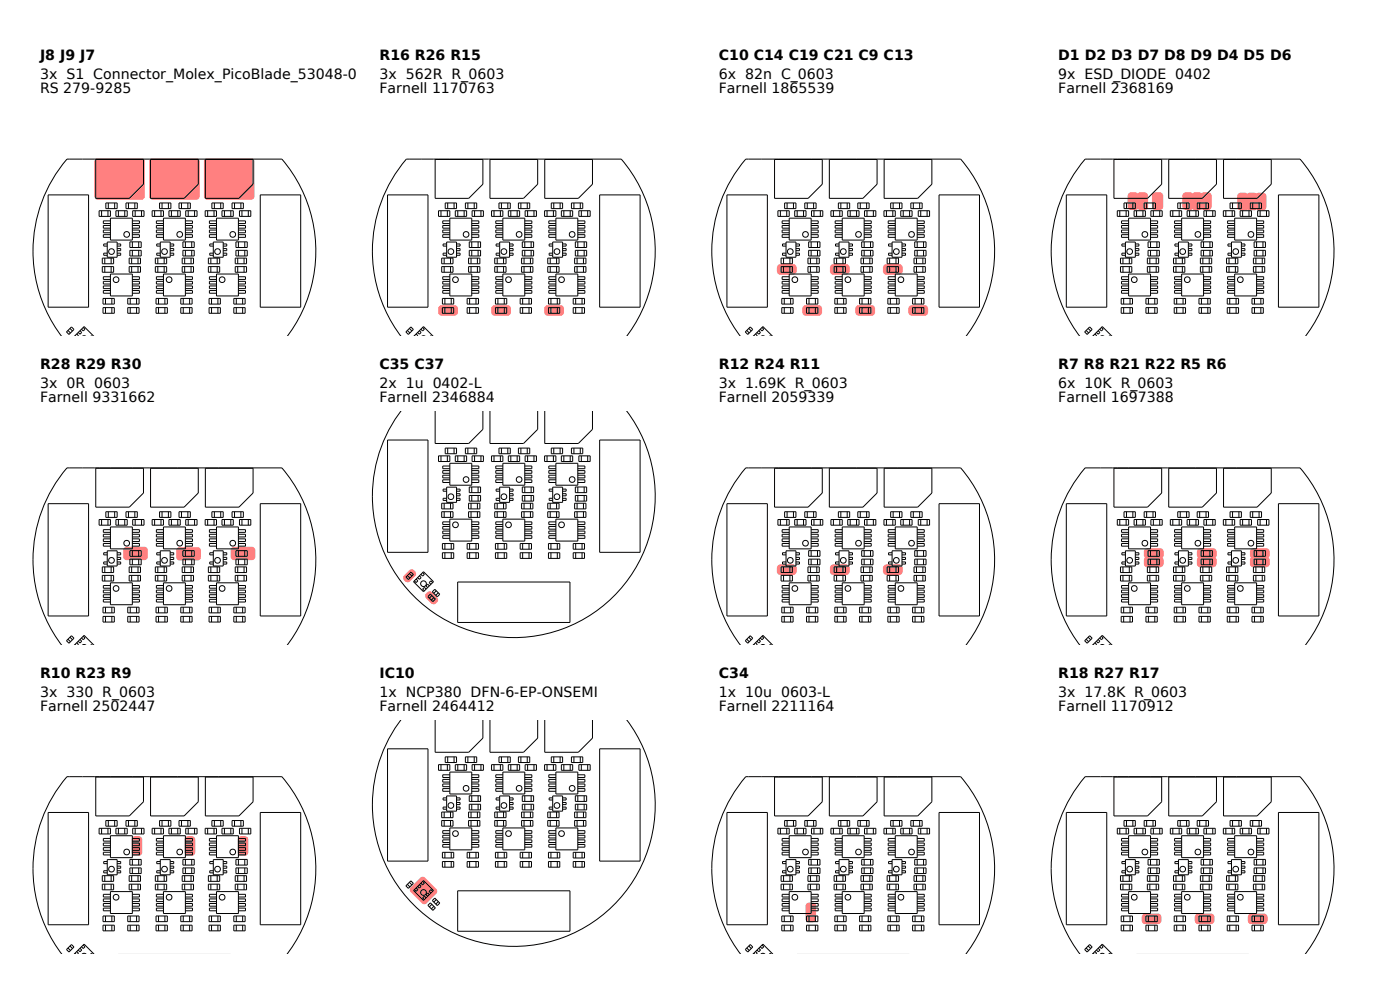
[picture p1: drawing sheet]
<svg xmlns="http://www.w3.org/2000/svg" width="297mm" height="210mm" viewBox="0 0 297 210" stroke-linecap="round" stroke-linejoin="round" font-family="sans-serif">
<defs><g id="words">
<g font-size="3">
<text x="8.5" y="12.8">J8 J9 J7</text>
<text x="8.5" y="16.8">3x S1 Connector_Molex_PicoBlade_53048-04103x 562R R_0603</text>
<text x="80.5" y="12.8">R16 R26 R15</text>
<text x="152.5" y="12.8">C10 C14 C19 C21 C9 C13</text>
<text x="152.5" y="16.8">6x 82n C_0603</text>
<text x="224.5" y="12.8">D1 D2 D3 D7 D8 D9 D4 D5 D6</text>
<text x="224.5" y="16.8">9x ESD_DIODE 0402</text>
<text x="8.5" y="19.8">RS 279-9285</text>
<text x="80.5" y="19.8">Farnell 1170763</text>
<text x="152.5" y="19.8">Farnell 1865539</text>
<text x="224.5" y="19.8">Farnell 2368169</text>
<text x="8.5" y="78.3">R28 R29 R30</text>
<text x="8.5" y="82.3">3x 0R 0603</text>
<text x="80.5" y="78.3">C35 C37</text>
<text x="80.5" y="82.3">2x 1u 0402-L</text>
<text x="152.5" y="78.3">R12 R24 R11</text>
<text x="152.5" y="82.3">3x 1.69K R_0603</text>
<text x="224.5" y="78.3">R7 R8 R21 R22 R5 R6</text>
<text x="224.5" y="82.3">6x 10K R_0603</text>
<text x="8.5" y="85.3">Farnell 9331662</text>
<text x="80.5" y="85.3">Farnell 2346884</text>
<text x="152.5" y="85.3">Farnell 2059339</text>
<text x="224.5" y="85.3">Farnell 1697388</text>
<text x="8.5" y="143.8">R10 R23 R9</text>
<text x="80.5" y="143.8">IC10</text>
<text x="152.5" y="143.8">C34</text>
<text x="224.5" y="143.8">R18 R27 R17</text>
<text x="8.5" y="147.8">3x 330 R_0603</text>
<text x="80.5" y="147.8">1x NCP380 DFN-6-EP-ONSEMI</text>
<text x="152.5" y="147.8">1x 10u 0603-L</text>
<text x="224.5" y="147.8">3x 17.8K R_0603</text>
<text x="8.5" y="150.8">Farnell 2502447</text>
<text x="80.5" y="150.8">Farnell 2464412</text>
<text x="152.5" y="150.8">Farnell 2211164</text>
<text x="224.5" y="150.8">Farnell 1170912</text>
</g>
</g></defs>
<g fill="#ff8080">
<path d="M43.5 33.8l.5-.3h9.2a.75 .75 0 0 1 .8 .8v7.3a.75 .75 0 0 1-.8 .8h-9.2a.75 .75 0 0 1-.7-.8v-7.3z"/>
<path d="M31.9 33.8l.5-.3h9.2a.75 .75 0 0 1 .8 .8v7.3a.75 .75 0 0 1-.8 .8h-9.2a.75 .75 0 0 1-.8-.8v-7.3z"/>
<path d="M20.2 33.8l.6-.3h9.2a.75 .75 0 0 1 .7 .8v7.3a.75 .75 0 0 1-.7 .8h-9.2a.75 .75 0 0 1-.8-.8v-7.3z"/>
</g>
<g fill="none" stroke="#000" stroke-width=".21">
<path d="M20.3 33.8h10.1v5.3l-3 3h-7.1zM31.9 33.8h10.2v5.3l-3 3h-7.2zM43.6 33.8h10.1v5.3l-3 3h-7.1zM10.2 41.3h8.6v23.9h-8.6zM21 44.7h2.4v1.2h-2.4zM21.6 44.7v1.2M21.7 56.6h2.4v1.2h-2.4zM21.7 54.8h2.4v1.2h-2.4zM22.2 54.8v1.2M22.2 56.6v1.2M22.5 43.1h2.4v1.2h-2.4zM22.8 51.3h2.1v3.3h-2.1z"/>
<path d="M22.8 53.7h-.8v.5h.8M22.8 51.8h-.8v.4h.8M22.9 44.7v1.2M23 43.1v1.2M23.4 46.3h4.7v4.6h-4.7zM23.4 49.8h-1.5v.6h1.5M23.4 48.8h-1.5v.6h1.5M23.4 47.8h-1.5v.6h1.5M23.4 46.9h-1.5v.5h1.5M23.4 58.1h4.7v4.7h-4.7zM23.4 58.7h-1.5v.6h1.5M23.4 59.7h-1.5v.6h1.5"/>
<path d="M23.6 54.8v1.2M23.6 56.6v1.2M24.3 43.1v1.2M24.6 44.7h2.4v1.2h-2.4zM24.9 53.7h.7v.5h-.7M24.9 52.7h.7v.5h-.7M24.9 51.8h.7v.4h-.7M25.1 44.7v1.2M26.5 44.7v1.2M26.7 43.1h2.4v1.2h-2.4zM27.3 43.1v1.2M27.4 56.6h2.4v1.2h-2.4z"/>
<path d="M27.4 54.8h2.4v1.2h-2.4zM27.6 53.1h2.4v1.2h-2.4zM27.6 51.3h2.4v1.2h-2.4zM27.9 54.8v1.2M27.9 56.6v1.2M28.1 49.8h1.5v.6h-1.5M28.1 48.8h1.5v.6h-1.5M28.1 47.8h1.5v.6h-1.5M28.1 46.9h1.5v.5h-1.5M28.1 51.3v1.2M28.1 53.1v1.2M28.1 58.7h1.5v.6h-1.5"/>
<path d="M28.1 59.7h1.5v.6h-1.5M28.2 44.7h2.4v1.2h-2.4zM28.6 43.1v1.2M28.7 44.7v1.2M29.3 54.8v1.2M29.3 56.6v1.2M29.4 51.3v1.2M29.4 53.1v1.2M30 44.7v1.2M32.3 44.7h2.4v1.2h-2.4zM32.8 44.7v1.2M33 56.6h2.4v1.2h-2.4z"/>
<path d="M33 54.8h2.4v1.2h-2.4zM33.5 54.8v1.2M33.5 56.6v1.2M33.9 43.1h2.4v1.2h-2.4zM34 51.3h2.1v3.3h-2.1zM34 53.7h-.7v.5h.7M34 51.8h-.7v.4h.7M34.2 44.7v1.2M34.4 43.1v1.2M34.7 46.3h4.6v4.6h-4.6zM34.7 49.8h-1.5v.6h1.5M34.7 48.8h-1.5v.6h1.5"/>
<path d="M34.7 47.8h-1.5v.6h1.5M34.7 46.9h-1.5v.5h1.5M34.7 58.1h4.6v4.7h-4.6zM34.7 58.7h-1.5v.6h1.5M34.7 59.7h-1.5v.6h1.5M34.8 54.8v1.2M34.8 56.6v1.2M35.7 43.1v1.2M35.8 44.7h2.4v1.2h-2.4zM36.1 53.7h.8v.5h-.8M36.1 52.7h.8v.5h-.8M36.1 51.8h.8v.4h-.8"/>
<path d="M36.4 44.7v1.2M37.7 44.7v1.2M38 43.1h2.4v1.2h-2.4zM38.5 43.1v1.2M38.7 56.6h2.4v1.2h-2.4zM38.7 54.8h2.4v1.2h-2.4zM38.8 53.1h2.4v1.2h-2.4zM38.8 51.3h2.4v1.2h-2.4zM39.2 54.8v1.2M39.2 56.6v1.2M39.3 49.8h1.5v.6h-1.5M39.3 48.8h1.5v.6h-1.5"/>
<path d="M39.3 47.8h1.5v.6h-1.5M39.3 46.9h1.5v.5h-1.5M39.3 58.7h1.5v.6h-1.5M39.3 59.7h1.5v.6h-1.5M39.3 51.3v1.2M39.3 53.1v1.2M39.4 44.7h2.4v1.2h-2.4zM39.9 43.1v1.2M39.9 44.7v1.2M40.5 54.8v1.2M40.5 56.6v1.2M40.7 51.3v1.2"/>
<path d="M40.7 53.1v1.2M41.3 44.7v1.2M43.5 44.7h2.4v1.2h-2.4zM44.1 44.7v1.2M44.2 56.6h2.4v1.2h-2.4zM44.2 54.8h2.4v1.2h-2.4zM44.7 54.8v1.2M44.7 56.6v1.2M45 43.1h2.4v1.2h-2.4zM45.3 51.3h2.1v3.3h-2.1zM45.3 53.7h-.8v.5h.8M45.3 51.8h-.8v.4h.8"/>
<path d="M45.4 44.7v1.2M45.5 43.1v1.2M45.9 46.3h4.7v4.6h-4.7zM45.9 58.1h4.7v4.7h-4.7zM45.9 49.8h-1.5v.6h1.5M45.9 48.8h-1.5v.6h1.5M45.9 47.8h-1.5v.6h1.5M45.9 46.9h-1.5v.5h1.5M45.9 58.7h-1.5v.6h1.5M45.9 59.7h-1.5v.6h1.5M46.1 54.8v1.2M46.1 56.6v1.2"/>
<path d="M46.8 43.1v1.2M47.1 44.7h2.4v1.2h-2.4zM47.4 53.7h.7v.5h-.7M47.4 51.8h.7v.4h-.7M47.4 52.7h.7v.5h-.7M47.6 44.7v1.2M49 44.7v1.2M49.2 43.1h2.4v1.2h-2.4zM49.8 43.1v1.2M49.9 56.6h2.4v1.2h-2.4zM49.9 54.8h2.4v1.2h-2.4zM50.1 53.1h2.4v1.2h-2.4z"/>
<path d="M50.1 51.3h2.4v1.2h-2.4zM50.4 54.8v1.2M50.4 56.6v1.2M50.6 51.3v1.2M50.6 53.1v1.2M50.6 49.8h1.5v.6h-1.5M50.6 46.9h1.5v.5h-1.5M50.6 47.8h1.5v.6h-1.5M50.6 48.8h1.5v.6h-1.5M50.6 58.7h1.5v.6h-1.5M50.6 59.7h1.5v.6h-1.5M50.8 44.7h2.4v1.2h-2.4z"/>
<path d="M51.1 43.1v1.2M51.3 44.7v1.2M51.8 54.8v1.2M51.8 56.6v1.2M51.9 51.3v1.2M51.9 53.1v1.2M52.7 44.7v1.2M55.2 41.3h8.6v23.9h-8.6zM13.1 71.3a30 30 0 0 1 1.1-37.5h45.6a30 30 0 0 1 1.2 37.5M14.1 70.4l1.1-1 .5 .5-1.1 1.1zM14.4 70.1l.6 .5M14.8 69.7l.6 .5"/>
<path d="M15.8 71.3l2-2 2.1 2M15.9 71.2l.1 .1M16.3 70.8l.4 .4-.1 .1M17 70.2l.3 .3-.3 .4-.4-.4M17.6 71.3h.5M17.7 69.5l.3 .3-.3 .4-.4-.4M19.3 71.3h.2M21.9 65.3h2.4v1.2h-2.4zM21.9 63.3h2.4v1.2h-2.4zM22.4 63.3v1.2M22.4 65.3v1.2M23.4 60.7h-1.5v.5h1.5"/>
<path d="M23.4 61.6h-1.5v.6h1.5M23.7 63.3v1.2M23.7 65.3v1.2M27.1 65.3h2.4v1.2h-2.4zM27.1 63.3h2.4v1.2h-2.4zM27.6 63.3v1.2M27.6 65.3v1.2M28.1 60.7h1.5v.5h-1.5M28.1 61.6h1.5v.6h-1.5M29 63.3v1.2M29 65.3v1.2M33.1 65.3h2.4v1.2h-2.4z"/>
<path d="M33.1 63.3h2.4v1.2h-2.4zM33.6 63.3v1.2M33.6 65.3v1.2M34.7 60.7h-1.5v.5h1.5M34.7 61.6h-1.5v.6h1.5M35 63.3v1.2M35 65.3v1.2M38.4 65.3h2.4v1.2h-2.4zM38.4 63.3h2.4v1.2h-2.4zM38.9 63.3v1.2M38.9 65.3v1.2M39.3 60.7h1.5v.5h-1.5"/>
<path d="M39.3 61.6h1.5v.6h-1.5M40.2 63.3v1.2M40.2 65.3v1.2M44.4 65.3h2.4v1.2h-2.4zM44.4 63.3h2.4v1.2h-2.4zM44.9 63.3v1.2M44.9 65.3v1.2M45.9 60.7h-1.5v.5h1.5M45.9 61.6h-1.5v.6h1.5M46.2 63.3v1.2M46.2 65.3v1.2M49.6 65.3h2.4v1.2h-2.4z"/>
<path d="M49.6 63.3h2.4v1.2h-2.4zM50.1 63.3v1.2M50.1 65.3v1.2M50.6 60.7h1.5v.5h-1.5M50.6 61.6h1.5v.6h-1.5M51.5 63.3v1.2M51.5 65.3v1.2"/>
<circle cx="23.7" cy="53.4" r=".6"/>
<circle cx="24.6" cy="59.3" r=".6"/>
<circle cx="26.9" cy="49.7" r=".6"/>
<circle cx="34.9" cy="53.4" r=".6"/>
<circle cx="35.9" cy="59.3" r=".6"/>
<circle cx="38.1" cy="49.7" r=".6"/>
<circle cx="46.2" cy="53.4" r=".6"/>
<circle cx="47.1" cy="59.3" r=".6"/>
<circle cx="49.4" cy="49.7" r=".6"/>
</g>
<g fill="#ff8080">
<path d="M26.3 116.2l.6-.2h3.7a.75 .75 0 0 1 .8 .7v1.4a.75 .75 0 0 1-.8 .7h-3.7a.75 .75 0 0 1-.8-.7v-1.4z"/>
<path d="M49.2 116.2l.5-.2h3.7a.75 .75 0 0 1 .8 .7v1.4a.75 .75 0 0 1-.8 .7h-3.7a.75 .75 0 0 1-.8-.7v-1.4z"/>
<path d="M37.6 116.3l.5-.2h3.8a.75 .75 0 0 1 .7 .7v1.4a.75 .75 0 0 1-.7 .7h-3.8a.75 .75 0 0 1-.7-.7v-1.4z"/>
</g>
<g fill="none" stroke="#000" stroke-width=".21">
<path d="M20.3 99.3h10.1v5.3l-3 3h-7.1zM31.9 99.3h10.2v5.3l-3 3h-7.2zM43.6 99.3h10.1v5.3l-3 3h-7.1zM10.2 106.9h8.6v23.8h-8.6zM21 110.2h2.4v1.2h-2.4zM21.6 110.2v1.2M22.5 108.6h2.4v1.2h-2.4zM22.8 116.9h2.1v3.2h-2.1zM22.8 119.2h-.8v.5h.8M22.8 117.3h-.8v.4h.8M22.9 110.2v1.2M23 108.6v1.2"/>
<path d="M23.4 111.8h4.7v4.6h-4.7zM23.4 115.3h-1.5v.6h1.5M23.4 114.3h-1.5v.6h1.5M23.4 113.3h-1.5v.6h1.5M23.4 112.4h-1.5v.5h1.5M24.3 108.6v1.2M24.6 110.2h2.4v1.2h-2.4zM24.9 119.2h.7v.5h-.7M24.9 118.2h.7v.5h-.7M24.9 117.3h.7v.4h-.7M25.1 110.2v1.2M26.5 110.2v1.2"/>
<path d="M26.7 108.6h2.4v1.2h-2.4zM27.3 108.6v1.2M27.6 118.6h2.4v1.2h-2.4zM27.6 116.8h2.4v1.2h-2.4zM28.1 115.3h1.5v.6h-1.5M28.1 114.3h1.5v.6h-1.5M28.1 113.3h1.5v.6h-1.5M28.1 112.4h1.5v.5h-1.5M28.1 116.8v1.2M28.1 118.6v1.2M28.2 110.2h2.4v1.2h-2.4zM28.6 108.6v1.2"/>
<path d="M28.7 110.2v1.2M29.4 116.8v1.2M29.4 118.6v1.2M30 110.2v1.2M32.3 110.2h2.4v1.2h-2.4zM32.8 110.2v1.2M33.9 108.6h2.4v1.2h-2.4zM34 116.9h2.1v3.2h-2.1zM34 119.2h-.7v.5h.7M34 117.3h-.7v.4h.7M34.2 110.2v1.2M34.4 108.6v1.2"/>
<path d="M34.7 111.8h4.6v4.6h-4.6zM34.7 115.3h-1.5v.6h1.5M34.7 114.3h-1.5v.6h1.5M34.7 113.3h-1.5v.6h1.5M34.7 112.4h-1.5v.5h1.5M35.7 108.6v1.2M35.8 110.2h2.4v1.2h-2.4zM36.1 119.2h.8v.5h-.8M36.1 118.2h.8v.5h-.8M36.1 117.3h.8v.4h-.8M36.4 110.2v1.2M37.7 110.2v1.2"/>
<path d="M38 108.6h2.4v1.2h-2.4zM38.5 108.6v1.2M38.8 118.6h2.4v1.2h-2.4zM38.8 116.8h2.4v1.2h-2.4zM39.3 115.3h1.5v.6h-1.5M39.3 114.3h1.5v.6h-1.5M39.3 113.3h1.5v.6h-1.5M39.3 112.4h1.5v.5h-1.5M39.3 116.8v1.2M39.3 118.6v1.2M39.4 110.2h2.4v1.2h-2.4zM39.9 108.6v1.2"/>
<path d="M39.9 110.2v1.2M40.7 116.8v1.2M40.7 118.6v1.2M41.3 110.2v1.2M43.5 110.2h2.4v1.2h-2.4zM44.1 110.2v1.2M45 108.6h2.4v1.2h-2.4zM45.3 116.9h2.1v3.2h-2.1zM45.3 119.2h-.8v.5h.8M45.3 117.3h-.8v.4h.8M45.4 110.2v1.2M45.5 108.6v1.2"/>
<path d="M45.9 111.8h4.7v4.6h-4.7zM45.9 115.3h-1.5v.6h1.5M45.9 114.3h-1.5v.6h1.5M45.9 113.3h-1.5v.6h1.5M45.9 112.4h-1.5v.5h1.5M46.8 108.6v1.2M47.1 110.2h2.4v1.2h-2.4zM47.4 119.2h.7v.5h-.7M47.4 117.3h.7v.4h-.7M47.4 118.2h.7v.5h-.7M47.6 110.2v1.2M49 110.2v1.2"/>
<path d="M49.2 108.6h2.4v1.2h-2.4zM49.8 108.6v1.2M50.1 118.6h2.4v1.2h-2.4zM50.1 116.8h2.4v1.2h-2.4zM50.6 116.8v1.2M50.6 118.6v1.2M50.6 115.3h1.5v.6h-1.5M50.6 112.4h1.5v.5h-1.5M50.6 113.3h1.5v.6h-1.5M50.6 114.3h1.5v.6h-1.5M50.8 110.2h2.4v1.2h-2.4zM51.1 108.6v1.2"/>
<path d="M51.3 110.2v1.2M51.9 116.8v1.2M51.9 118.6v1.2M52.7 110.2v1.2M55.2 106.9h8.6v23.8h-8.6zM13.1 136.8a30 30 0 0 1 1.1-37.5h45.6a30 30 0 0 1 1.2 37.5M14.1 135.9l1.1-1 .5 .5-1.1 1.1zM14.4 135.6l.6 .5M14.8 135.2l.6 .5M15.8 136.8l2-2 2.1 2M15.9 136.7l.1 .1M16.3 136.4l.4 .3-.1 .1"/>
<path d="M17 135.7l.3 .3-.3 .4-.4-.4M17.6 136.8h.5M17.7 135l.3 .3-.3 .4-.4-.4M19.3 136.8h.2M21.7 122.1h2.4v1.2h-2.4zM21.7 120.3h2.4v1.2h-2.4zM21.9 130.8h2.4v1.2h-2.4zM21.9 128.8h2.4v1.2h-2.4zM22.2 120.3v1.2M22.2 122.1v1.2M22.4 128.8v1.2M22.4 130.8v1.2"/>
<path d="M23.4 123.6h4.7v4.7h-4.7zM23.4 124.2h-1.5v.6h1.5M23.4 125.2h-1.5v.6h1.5M23.4 126.2h-1.5v.5h1.5M23.4 127.1h-1.5v.6h1.5M23.6 120.3v1.2M23.6 122.1v1.2M23.7 128.8v1.2M23.7 130.8v1.2M27.1 130.8h2.4v1.2h-2.4zM27.1 128.8h2.4v1.2h-2.4zM27.4 122.1h2.4v1.2h-2.4z"/>
<path d="M27.4 120.3h2.4v1.2h-2.4zM27.6 128.8v1.2M27.6 130.8v1.2M27.9 120.3v1.2M27.9 122.1v1.2M28.1 124.2h1.5v.6h-1.5M28.1 125.2h1.5v.6h-1.5M28.1 126.2h1.5v.5h-1.5M28.1 127.1h1.5v.6h-1.5M29 128.8v1.2M29 130.8v1.2M29.3 120.3v1.2"/>
<path d="M29.3 122.1v1.2M33 122.1h2.4v1.2h-2.4zM33 120.3h2.4v1.2h-2.4zM33.1 130.8h2.4v1.2h-2.4zM33.1 128.8h2.4v1.2h-2.4zM33.5 120.3v1.2M33.5 122.1v1.2M33.6 128.8v1.2M33.6 130.8v1.2M34.7 123.6h4.6v4.7h-4.6zM34.7 124.2h-1.5v.6h1.5M34.7 125.2h-1.5v.6h1.5"/>
<path d="M34.7 126.2h-1.5v.5h1.5M34.7 127.1h-1.5v.6h1.5M34.8 120.3v1.2M34.8 122.1v1.2M35 128.8v1.2M35 130.8v1.2M38.4 130.8h2.4v1.2h-2.4zM38.4 128.8h2.4v1.2h-2.4zM38.7 122.1h2.4v1.2h-2.4zM38.7 120.3h2.4v1.2h-2.4zM38.9 128.8v1.2M38.9 130.8v1.2"/>
<path d="M39.2 120.3v1.2M39.2 122.1v1.2M39.3 124.2h1.5v.6h-1.5M39.3 125.2h1.5v.6h-1.5M39.3 126.2h1.5v.5h-1.5M39.3 127.1h1.5v.6h-1.5M40.2 128.8v1.2M40.2 130.8v1.2M40.5 120.3v1.2M40.5 122.1v1.2M44.2 122.1h2.4v1.2h-2.4zM44.2 120.3h2.4v1.2h-2.4z"/>
<path d="M44.4 130.8h2.4v1.2h-2.4zM44.4 128.8h2.4v1.2h-2.4zM44.7 120.3v1.2M44.7 122.1v1.2M44.9 128.8v1.2M44.9 130.8v1.2M45.9 123.6h4.7v4.7h-4.7zM45.9 124.2h-1.5v.6h1.5M45.9 125.2h-1.5v.6h1.5M45.9 126.2h-1.5v.5h1.5M45.9 127.1h-1.5v.6h1.5M46.1 120.3v1.2"/>
<path d="M46.1 122.1v1.2M46.2 128.8v1.2M46.2 130.8v1.2M49.6 130.8h2.4v1.2h-2.4zM49.6 128.8h2.4v1.2h-2.4zM49.9 122.1h2.4v1.2h-2.4zM49.9 120.3h2.4v1.2h-2.4zM50.1 128.8v1.2M50.1 130.8v1.2M50.4 120.3v1.2M50.4 122.1v1.2M50.6 124.2h1.5v.6h-1.5"/>
<path d="M50.6 125.2h1.5v.6h-1.5M50.6 126.2h1.5v.5h-1.5M50.6 127.1h1.5v.6h-1.5M51.5 128.8v1.2M51.5 130.8v1.2M51.8 120.3v1.2M51.8 122.1v1.2"/>
<circle cx="23.7" cy="118.9" r=".6"/>
<circle cx="26.9" cy="115.2" r=".6"/>
<circle cx="34.9" cy="118.9" r=".6"/>
<circle cx="38.1" cy="115.2" r=".6"/>
<circle cx="46.2" cy="118.9" r=".6"/>
<circle cx="49.4" cy="115.2" r=".6"/>
<circle cx="24.6" cy="124.8" r=".6"/>
<circle cx="35.9" cy="124.8" r=".6"/>
<circle cx="47.1" cy="124.8" r=".6"/>
</g>
<g fill="#ff8080">
<path d="M39.4 177.6a1.45 1.45 0 0 1 2 .2v3a.75 .75 0 0 1-.7 .8h-.8a.75 .75 0 0 1-.7-.8v-2.7z"/>
<path d="M28.1 177.6a1.45 1.45 0 0 1 2 .2l.1 3a.75 .75 0 0 1-.8 .8h-.7a.75 .75 0 0 1-.8-.8v-2.7z"/>
<path d="M50.7 177.6a1.45 1.45 0 0 1 1.9 .2l.1 3a.75 .75 0 0 1-.8 .8h-.7a.75 .75 0 0 1-.8-.8v-2.7z"/>
</g>
<g fill="none" stroke="#000" stroke-width=".21">
<path d="M10.2 172.4h8.6v23.8h-8.6zM20.3 164.8h10.1v5.3l-3 3h-7.1zM21 175.7h2.4v1.2h-2.4zM21.6 175.7v1.2M22.5 174.1h2.4v1.2h-2.4zM22.9 175.7v1.2M23 174.1v1.2M23.4 177.3h4.7v4.6h-4.7zM23.4 179.8h-1.5v.6h1.5M23.4 178.9h-1.5v.5h1.5M23.4 177.9h-1.5v.5h1.5M24.3 174.1v1.2"/>
<path d="M24.6 175.7h2.4v1.2h-2.4zM25.1 175.7v1.2M26.5 175.7v1.2M26.7 174.1h2.4v1.2h-2.4zM27.3 174.1v1.2M28.1 179.8h1.5v.6h-1.5M28.1 178.9h1.5v.5h-1.5M28.1 177.9h1.5v.5h-1.5M28.2 175.7h2.4v1.2h-2.4zM28.6 174.1v1.2M28.7 175.7v1.2M30 175.7v1.2"/>
<path d="M31.9 164.8h10.2v5.3l-3 3h-7.2zM32.3 175.7h2.4v1.2h-2.4zM32.8 175.7v1.2M33.9 174.1h2.4v1.2h-2.4zM34.2 175.7v1.2M34.4 174.1v1.2M34.7 177.3h4.6v4.6h-4.6zM34.7 179.8h-1.5v.6h1.5M34.7 178.9h-1.5v.5h1.5M34.7 177.9h-1.5v.5h1.5M35.7 174.1v1.2M35.8 175.7h2.4v1.2h-2.4z"/>
<path d="M36.4 175.7v1.2M37.7 175.7v1.2M38 174.1h2.4v1.2h-2.4zM38.5 174.1v1.2M39.3 179.8h1.5v.6h-1.5M39.3 178.9h1.5v.5h-1.5M39.3 177.9h1.5v.5h-1.5M39.4 175.7h2.4v1.2h-2.4zM39.9 174.1v1.2M39.9 175.7v1.2M41.3 175.7v1.2M43.5 175.7h2.4v1.2h-2.4z"/>
<path d="M43.6 164.8h10.1v5.3l-3 3h-7.1zM44.1 175.7v1.2M45 174.1h2.4v1.2h-2.4zM45.4 175.7v1.2M45.5 174.1v1.2M45.9 177.3h4.7v4.6h-4.7zM45.9 179.8h-1.5v.6h1.5M45.9 178.9h-1.5v.5h1.5M45.9 177.9h-1.5v.5h1.5M46.8 174.1v1.2M47.1 175.7h2.4v1.2h-2.4zM47.6 175.7v1.2"/>
<path d="M49 175.7v1.2M49.2 174.1h2.4v1.2h-2.4zM49.8 174.1v1.2M50.6 177.9h1.5v.5h-1.5M50.6 178.9h1.5v.5h-1.5M50.6 179.8h1.5v.6h-1.5M50.8 175.7h2.4v1.2h-2.4zM51.1 174.1v1.2M51.3 175.7v1.2M52.7 175.7v1.2M55.2 172.4h8.6v23.8h-8.6zM21.7 187.6h2.4v1.2h-2.4z"/>
<path d="M21.7 185.8h2.4v1.2h-2.4zM21.9 196.3h2.4v1.2h-2.4zM21.9 194.3h2.4v1.2h-2.4zM22.2 185.8v1.2M22.2 187.6v1.2M22.4 194.3v1.2M22.4 196.3v1.2M22.8 182.4h2.1v3.2h-2.1zM22.8 184.7h-.8v.5h.8M22.8 182.8h-.8v.4h.8M23.4 180.8h-1.5v.6h1.5M23.4 189.1h4.7v4.7h-4.7z"/>
<path d="M23.4 189.7h-1.5v.6h1.5M23.4 190.7h-1.5v.6h1.5M23.4 191.7h-1.5v.5h1.5M23.4 192.7h-1.5v.5h1.5M23.6 185.8v1.2M23.6 187.6v1.2M23.7 194.3v1.2M23.7 196.3v1.2M24.9 184.7h.7v.5h-.7M24.9 183.7h.7v.5h-.7M24.9 182.8h.7v.4h-.7M27.1 196.3h2.4v1.2h-2.4z"/>
<path d="M27.1 194.3h2.4v1.2h-2.4zM27.4 187.6h2.4v1.2h-2.4zM27.4 185.8h2.4v1.2h-2.4zM27.6 184.1h2.4v1.2h-2.4zM27.6 182.3h2.4v1.2h-2.4zM27.6 194.3v1.2M27.6 196.3v1.2M27.9 185.8v1.2M27.9 187.6v1.2M28.1 180.8h1.5v.6h-1.5M28.1 182.3v1.2M28.1 184.1v1.2"/>
<path d="M28.1 189.7h1.5v.6h-1.5M28.1 190.7h1.5v.6h-1.5M28.1 191.7h1.5v.5h-1.5M28.1 192.7h1.5v.5h-1.5M29 194.3v1.2M29 196.3v1.2M29.3 185.8v1.2M29.3 187.6v1.2M29.4 182.3v1.2M29.4 184.1v1.2M33 187.6h2.4v1.2h-2.4zM33 185.8h2.4v1.2h-2.4z"/>
<path d="M33.1 196.3h2.4v1.2h-2.4zM33.1 194.3h2.4v1.2h-2.4zM33.5 185.8v1.2M33.5 187.6v1.2M33.6 194.3v1.2M33.6 196.3v1.2M34 182.4h2.1v3.2h-2.1zM34 184.7h-.7v.5h.7M34 182.8h-.7v.4h.7M34.7 180.8h-1.5v.6h1.5M34.7 189.1h4.6v4.7h-4.6zM34.7 189.7h-1.5v.6h1.5"/>
<path d="M34.7 190.7h-1.5v.6h1.5M34.7 191.7h-1.5v.5h1.5M34.7 192.7h-1.5v.5h1.5M34.8 185.8v1.2M34.8 187.6v1.2M35 194.3v1.2M35 196.3v1.2M36.1 184.7h.8v.5h-.8M36.1 183.7h.8v.5h-.8M36.1 182.8h.8v.4h-.8M38.4 196.3h2.4v1.2h-2.4zM38.4 194.3h2.4v1.2h-2.4z"/>
<path d="M38.7 187.6h2.4v1.2h-2.4zM38.7 185.8h2.4v1.2h-2.4zM38.8 184.1h2.4v1.2h-2.4zM38.8 182.3h2.4v1.2h-2.4zM38.9 194.3v1.2M38.9 196.3v1.2M39.2 185.8v1.2M39.2 187.6v1.2M39.3 180.8h1.5v.6h-1.5M39.3 189.7h1.5v.6h-1.5M39.3 190.7h1.5v.6h-1.5M39.3 191.7h1.5v.5h-1.5"/>
<path d="M39.3 192.7h1.5v.5h-1.5M39.3 182.3v1.2M39.3 184.1v1.2M40.2 194.3v1.2M40.2 196.3v1.2M40.5 185.8v1.2M40.5 187.6v1.2M40.7 182.3v1.2M40.7 184.1v1.2M44.2 187.6h2.4v1.2h-2.4zM44.2 185.8h2.4v1.2h-2.4zM44.4 196.3h2.4v1.2h-2.4z"/>
<path d="M44.4 194.3h2.4v1.2h-2.4zM44.7 185.8v1.2M44.7 187.6v1.2M44.9 194.3v1.2M44.9 196.3v1.2M45.3 182.4h2.1v3.2h-2.1zM45.3 184.7h-.8v.5h.8M45.3 182.8h-.8v.4h.8M45.9 189.1h4.7v4.7h-4.7zM45.9 180.8h-1.5v.6h1.5M45.9 189.7h-1.5v.6h1.5M45.9 190.7h-1.5v.6h1.5"/>
<path d="M45.9 191.7h-1.5v.5h1.5M45.9 192.7h-1.5v.5h1.5M46.1 185.8v1.2M46.1 187.6v1.2M46.2 194.3v1.2M46.2 196.3v1.2M47.4 184.7h.7v.5h-.7M47.4 182.8h.7v.4h-.7M47.4 183.7h.7v.5h-.7M49.6 196.3h2.4v1.2h-2.4zM49.6 194.3h2.4v1.2h-2.4zM49.9 187.6h2.4v1.2h-2.4z"/>
<path d="M49.9 185.8h2.4v1.2h-2.4zM50.1 184.1h2.4v1.2h-2.4zM50.1 182.3h2.4v1.2h-2.4zM50.1 194.3v1.2M50.1 196.3v1.2M50.4 185.8v1.2M50.4 187.6v1.2M50.6 182.3v1.2M50.6 184.1v1.2M50.6 180.8h1.5v.6h-1.5M50.6 189.7h1.5v.6h-1.5M50.6 190.7h1.5v.6h-1.5"/>
<path d="M50.6 191.7h1.5v.5h-1.5M50.6 192.7h1.5v.5h-1.5M51.5 194.3v1.2M51.5 196.3v1.2M51.8 185.8v1.2M51.8 187.6v1.2M51.9 182.3v1.2M51.9 184.1v1.2M13.1 202.3a30 30 0 0 1 1.1-37.5h45.6a30 30 0 0 1 1.2 37.5M14.1 201.4l1.1-1 .5 .5-1.1 1.1zM14.4 201.1l.6 .6M14.8 200.7l.6 .5"/>
<path d="M15.8 202.3l2-2 2.1 2M15.9 202.2l.1 .1M16.3 201.9l.4 .3-.1 .1M17 201.2l.3 .3-.3 .4-.4-.4M17.6 202.3h.5M17.7 200.5l.3 .4-.3 .3-.4-.3M19.3 202.3h.2"/>
<circle cx="23.7" cy="184.4" r=".6"/>
<circle cx="24.6" cy="190.4" r=".6"/>
<circle cx="26.9" cy="180.7" r=".6"/>
<circle cx="34.9" cy="184.4" r=".6"/>
<circle cx="35.9" cy="190.4" r=".6"/>
<circle cx="38.1" cy="180.7" r=".6"/>
<circle cx="46.2" cy="184.4" r=".6"/>
<circle cx="47.1" cy="190.4" r=".6"/>
<circle cx="49.4" cy="180.7" r=".6"/>
</g>
<g fill="#ff8080">
<path d="M104.4 65l.6-.3h2.7a.75 .75 0 0 1 .7 .8v.7a.75 .75 0 0 1-.7 .8h-2.7a.75 .75 0 0 1-.8-.8v-.7z"/>
<path d="M93.2 65l.5-.3h2.7a.75 .75 0 0 1 .8 .8v.7a.75 .75 0 0 1-.8 .8h-2.7a.75 .75 0 0 1-.7-.8v-.7z"/>
<path d="M115.7 65l.5-.3h2.7a.75 .75 0 0 1 .8 .8v.7a.75 .75 0 0 1-.8 .8h-2.7a.75 .75 0 0 1-.7-.8v-.7z"/>
</g>
<g fill="none" stroke="#000" stroke-width=".21">
<path d="M92.3 33.8h10.2v5.3l-3 3h-7.2zM104 33.8h10.1v5.3l-3 3h-7.1zM115.6 33.8h10.1v5.3l-3 3h-7.1zM82.2 41.3h8.6v23.9h-8.6zM93 44.7h2.4v1.2h-2.4zM93.6 44.7v1.2M93.7 56.6h2.4v1.2h-2.4zM93.7 54.8h2.4v1.2h-2.4zM94.2 54.8v1.2M94.2 56.6v1.2M94.5 43.1h2.4v1.2h-2.4zM94.8 51.3h2.1v3.3h-2.1z"/>
<path d="M94.8 53.7h-.8v.5h.8M94.8 51.8h-.8v.4h.8M94.9 44.7v1.2M95 43.1v1.2M95.4 46.3h4.7v4.6h-4.7zM95.4 49.8h-1.5v.6h1.5M95.4 48.8h-1.5v.6h1.5M95.4 47.8h-1.5v.6h1.5M95.4 46.9h-1.5v.5h1.5M95.4 58.1h4.7v4.7h-4.7zM95.4 58.7h-1.5v.6h1.5M95.4 59.7h-1.5v.6h1.5"/>
<path d="M95.6 54.8v1.2M95.6 56.6v1.2M96.3 43.1v1.2M96.6 44.7h2.4v1.2h-2.4zM96.9 53.7h.7v.5h-.7M96.9 52.7h.7v.5h-.7M96.9 51.8h.7v.4h-.7M97.1 44.7v1.2M98.5 44.7v1.2M98.7 43.1h2.4v1.2h-2.4zM99.3 43.1v1.2M99.4 56.6h2.4v1.2h-2.4z"/>
<path d="M99.4 54.8h2.4v1.2h-2.4zM99.6 53.1h2.4v1.2h-2.4zM99.6 51.3h2.4v1.2h-2.4zM99.9 54.8v1.2M99.9 56.6v1.2M100.1 49.8h1.5v.6h-1.5M100.1 48.8h1.5v.6h-1.5M100.1 47.8h1.5v.6h-1.5M100.1 46.9h1.5v.5h-1.5M100.1 51.3v1.2M100.1 53.1v1.2M100.1 58.7h1.5v.6h-1.5"/>
<path d="M100.1 59.7h1.5v.6h-1.5M100.2 44.7h2.4v1.2h-2.4zM100.6 43.1v1.2M100.7 44.7v1.2M101.3 54.8v1.2M101.3 56.6v1.2M101.4 51.3v1.2M101.4 53.1v1.2M102 44.7v1.2M104.3 44.7h2.4v1.2h-2.4zM104.8 44.7v1.2M105 56.6h2.4v1.2h-2.4z"/>
<path d="M105 54.8h2.4v1.2h-2.4zM105.5 54.8v1.2M105.5 56.6v1.2M105.9 43.1h2.4v1.2h-2.4zM106 51.3h2.1v3.3h-2.1zM106 53.7h-.7v.5h.7M106 51.8h-.7v.4h.7M106.2 44.7v1.2M106.4 43.1v1.2M106.7 46.3h4.6v4.6h-4.6zM106.7 49.8h-1.5v.6h1.5M106.7 48.8h-1.5v.6h1.5"/>
<path d="M106.7 47.8h-1.5v.6h1.5M106.7 46.9h-1.5v.5h1.5M106.7 58.1h4.6v4.7h-4.6zM106.7 58.7h-1.5v.6h1.5M106.7 59.7h-1.5v.6h1.5M106.8 54.8v1.2M106.8 56.6v1.2M107.7 43.1v1.2M107.9 44.7h2.4v1.2h-2.4zM108.1 53.7h.8v.5h-.8M108.1 52.7h.8v.5h-.8M108.1 51.8h.8v.4h-.8"/>
<path d="M108.4 44.7v1.2M109.7 44.7v1.2M110 43.1h2.4v1.2h-2.4zM110.5 43.1v1.2M110.7 56.6h2.4v1.2h-2.4zM110.7 54.8h2.4v1.2h-2.4zM110.8 53.1h2.4v1.2h-2.4zM110.8 51.3h2.4v1.2h-2.4zM111.2 54.8v1.2M111.2 56.6v1.2M111.3 49.8h1.5v.6h-1.5M111.3 48.8h1.5v.6h-1.5"/>
<path d="M111.3 47.8h1.5v.6h-1.5M111.3 46.9h1.5v.5h-1.5M111.3 58.7h1.5v.6h-1.5M111.3 59.7h1.5v.6h-1.5M111.3 51.3v1.2M111.3 53.1v1.2M111.4 44.7h2.4v1.2h-2.4zM111.9 43.1v1.2M111.9 44.7v1.2M112.5 54.8v1.2M112.5 56.6v1.2M112.7 51.3v1.2"/>
<path d="M112.7 53.1v1.2M113.3 44.7v1.2M115.5 44.7h2.4v1.2h-2.4zM116.1 44.7v1.2M116.2 56.6h2.4v1.2h-2.4zM116.2 54.8h2.4v1.2h-2.4zM116.7 54.8v1.2M116.7 56.6v1.2M117 43.1h2.4v1.2h-2.4zM117.3 51.3h2.1v3.3h-2.1zM117.3 53.7h-.8v.5h.8M117.3 51.8h-.8v.4h.8"/>
<path d="M117.4 44.7v1.2M117.5 43.1v1.2M117.9 46.3h4.7v4.6h-4.7zM117.9 58.1h4.7v4.7h-4.7zM117.9 49.8h-1.5v.6h1.5M117.9 48.8h-1.5v.6h1.5M117.9 47.8h-1.5v.6h1.5M117.9 46.9h-1.5v.5h1.5M117.9 58.7h-1.5v.6h1.5M117.9 59.7h-1.5v.6h1.5M118.1 54.8v1.2M118.1 56.6v1.2"/>
<path d="M118.8 43.1v1.2M119.1 44.7h2.4v1.2h-2.4zM119.4 53.7h.7v.5h-.7M119.4 51.8h.7v.4h-.7M119.4 52.7h.7v.5h-.7M119.6 44.7v1.2M121 44.7v1.2M121.2 43.1h2.4v1.2h-2.4zM121.8 43.1v1.2M121.9 56.6h2.4v1.2h-2.4zM121.9 54.8h2.4v1.2h-2.4zM122.1 53.1h2.4v1.2h-2.4z"/>
<path d="M122.1 51.3h2.4v1.2h-2.4zM122.4 54.8v1.2M122.4 56.6v1.2M122.6 51.3v1.2M122.6 53.1v1.2M122.6 49.8h1.5v.6h-1.5M122.6 46.9h1.5v.5h-1.5M122.6 47.8h1.5v.6h-1.5M122.6 48.8h1.5v.6h-1.5M122.6 58.7h1.5v.6h-1.5M122.6 59.7h1.5v.6h-1.5M122.8 44.7h2.4v1.2h-2.4z"/>
<path d="M123.1 43.1v1.2M123.3 44.7v1.2M123.8 54.8v1.2M123.8 56.6v1.2M123.9 51.3v1.2M123.9 53.1v1.2M124.7 44.7v1.2M127.2 41.3h8.6v23.9h-8.6zM85.1 71.3a30 30 0 0 1 1.1-37.5h45.6a30 30 0 0 1 1.2 37.5M86.1 70.4l1.1-1 .5 .5-1.1 1.1zM86.4 70.1l.6 .5M86.9 69.7l.5 .5"/>
<path d="M87.8 71.3l2.1-2 2 2M87.9 71.2l.1 .1M88.3 70.8l.4 .4-.1 .1M89 70.2l.4 .3-.4 .4-.4-.4M89.6 71.3h.5M89.7 69.5l.3 .3-.3 .4-.4-.4M91.3 71.3h.2M93.9 65.3h2.4v1.2h-2.4zM93.9 63.3h2.4v1.2h-2.4zM94.4 63.3v1.2M94.4 65.3v1.2M95.4 60.7h-1.5v.5h1.5"/>
<path d="M95.4 61.6h-1.5v.6h1.5M95.7 63.3v1.2M95.7 65.3v1.2M99.1 65.3h2.4v1.2h-2.4zM99.1 63.3h2.4v1.2h-2.4zM99.6 63.3v1.2M99.6 65.3v1.2M100.1 60.7h1.5v.5h-1.5M100.1 61.6h1.5v.6h-1.5M101 63.3v1.2M101 65.3v1.2M105.1 65.3h2.4v1.2h-2.4z"/>
<path d="M105.1 63.3h2.4v1.2h-2.4zM105.6 63.3v1.2M105.6 65.3v1.2M106.7 60.7h-1.5v.5h1.5M106.7 61.6h-1.5v.6h1.5M107 63.3v1.2M107 65.3v1.2M110.4 65.3h2.4v1.2h-2.4zM110.4 63.3h2.4v1.2h-2.4zM110.9 63.3v1.2M110.9 65.3v1.2M111.3 60.7h1.5v.5h-1.5"/>
<path d="M111.3 61.6h1.5v.6h-1.5M112.2 63.3v1.2M112.2 65.3v1.2M116.4 65.3h2.4v1.2h-2.4zM116.4 63.3h2.4v1.2h-2.4zM116.9 63.3v1.2M116.9 65.3v1.2M117.9 60.7h-1.5v.5h1.5M117.9 61.6h-1.5v.6h1.5M118.2 63.3v1.2M118.2 65.3v1.2M121.6 65.3h2.4v1.2h-2.4z"/>
<path d="M121.6 63.3h2.4v1.2h-2.4zM122.1 63.3v1.2M122.1 65.3v1.2M122.6 60.7h1.5v.5h-1.5M122.6 61.6h1.5v.6h-1.5M123.5 63.3v1.2M123.5 65.3v1.2"/>
<circle cx="95.7" cy="53.4" r=".6"/>
<circle cx="96.6" cy="59.3" r=".6"/>
<circle cx="98.9" cy="49.7" r=".6"/>
<circle cx="106.9" cy="53.4" r=".6"/>
<circle cx="107.9" cy="59.3" r=".6"/>
<circle cx="110.1" cy="49.7" r=".6"/>
<circle cx="118.2" cy="53.4" r=".6"/>
<circle cx="119.1" cy="59.3" r=".6"/>
<circle cx="121.4" cy="49.7" r=".6"/>
</g>
<g fill="#ff8080">
<path d="M85.7 122.1l1.1-1.1a.91 .91 0 0 1 1.2 .1 .91 .91 0 0 1 .1 1.2l-1.1 1a.91 .91 0 0 1-1.2-.1 .91 .91 0 0 1-.1-1.1z"/>
<path d="M90.6 125.7a.75 .75 0 0 1 1.1 0l1 1a.91 .91 0 0 1-.1 1.2 .91 .91 0 0 1-1.1 .1l-1.1-1.1a.81 .81 0 0 1 .2-1.2z"/>
</g>
<g fill="none" stroke="#000" stroke-width=".21">
<path d="M82.2 93.3h8.6v23.9h-8.6zM85.1 87.2a30 30 0 0 0 3.7 40.2 30 30 0 0 0 40.4 0 30 30 0 0 0 3.8-40.2M92.3 87.2v6.9h7.2l3-3v-3.9M93 96.7h2.4v1.2h-2.4zM93.6 96.7v1.2M94.5 95.1h2.4v1.2h-2.4zM94.9 96.7v1.2M95 95.1v1.2M95.4 98.3h4.7v4.6h-4.7zM95.4 99.8h-1.5v.6h1.5M95.4 98.9h-1.5v.5h1.5M96.3 95.1v1.2"/>
<path d="M96.6 96.7h2.4v1.2h-2.4zM97.1 96.7v1.2M98.5 96.7v1.2M98.7 95.1h2.4v1.2h-2.4zM99.3 95.1v1.2M100.1 99.8h1.5v.6h-1.5M100.1 98.9h1.5v.5h-1.5M100.2 96.7h2.4v1.2h-2.4zM100.6 95.1v1.2M100.7 96.7v1.2M102 96.7v1.2M104 87.2v6.9h7.1l3-3v-3.9"/>
<path d="M104.3 96.7h2.4v1.2h-2.4zM104.8 96.7v1.2M105.9 95.1h2.4v1.2h-2.4zM106.2 96.7v1.2M106.4 95.1v1.2M106.7 98.3h4.6v4.6h-4.6zM106.7 99.8h-1.5v.6h1.5M106.7 98.9h-1.5v.5h1.5M107.7 95.1v1.2M107.9 96.7h2.4v1.2h-2.4zM108.4 96.7v1.2M109.7 96.7v1.2"/>
<path d="M110 95.1h2.4v1.2h-2.4zM110.5 95.1v1.2M111.3 99.8h1.5v.6h-1.5M111.3 98.9h1.5v.5h-1.5M111.4 96.7h2.4v1.2h-2.4zM111.9 95.1v1.2M111.9 96.7v1.2M113.3 96.7v1.2M115.5 96.7h2.4v1.2h-2.4zM115.6 87.2v6.9h7.1l3-3v-3.9M116.1 96.7v1.2M117 95.1h2.4v1.2h-2.4z"/>
<path d="M117.4 96.7v1.2M117.5 95.1v1.2M117.9 98.3h4.7v4.6h-4.7zM117.9 99.8h-1.5v.6h1.5M117.9 98.9h-1.5v.5h1.5M118.8 95.1v1.2M119.1 96.7h2.4v1.2h-2.4zM119.6 96.7v1.2M121 96.7v1.2M121.2 95.1h2.4v1.2h-2.4zM121.8 95.1v1.2M122.6 98.9h1.5v.5h-1.5"/>
<path d="M122.6 99.8h1.5v.6h-1.5M122.8 96.7h2.4v1.2h-2.4zM123.1 95.1v1.2M123.3 96.7v1.2M124.7 96.7v1.2M127.2 93.3h8.6v23.9h-8.6zM93.7 108.6h2.4v1.2h-2.4zM93.7 106.8h2.4v1.2h-2.4zM93.9 117.3h2.4v1.2h-2.4zM93.9 115.3h2.4v1.2h-2.4zM94.2 106.8v1.2M94.2 108.6v1.2"/>
<path d="M94.4 115.3v1.2M94.4 117.3v1.2M94.8 103.3h2.1v3.3h-2.1zM94.8 105.7h-.8v.5h.8M94.8 103.8h-.8v.4h.8M95.4 101.8h-1.5v.6h1.5M95.4 100.8h-1.5v.6h1.5M95.4 110.1h4.7v4.7h-4.7zM95.4 110.7h-1.5v.6h1.5M95.4 111.7h-1.5v.6h1.5M95.4 112.7h-1.5v.5h1.5M95.4 113.6h-1.5v.6h1.5"/>
<path d="M95.6 106.8v1.2M95.6 108.6v1.2M95.7 115.3v1.2M95.7 117.3v1.2M96.9 105.7h.7v.5h-.7M96.9 104.7h.7v.5h-.7M96.9 103.8h.7v.4h-.7M99.1 117.3h2.4v1.2h-2.4zM99.1 115.3h2.4v1.2h-2.4zM99.4 108.6h2.4v1.2h-2.4zM99.4 106.8h2.4v1.2h-2.4zM99.6 103.3h2.4v1.2h-2.4z"/>
<path d="M99.6 105.1h2.4v1.2h-2.4zM99.6 115.3v1.2M99.6 117.3v1.2M99.9 106.8v1.2M99.9 108.6v1.2M100.1 101.8h1.5v.6h-1.5M100.1 100.8h1.5v.6h-1.5M100.1 103.3v1.2M100.1 105.1v1.2M100.1 110.7h1.5v.6h-1.5M100.1 111.7h1.5v.6h-1.5M100.1 112.7h1.5v.5h-1.5"/>
<path d="M100.1 113.6h1.5v.6h-1.5M101 115.3v1.2M101 117.3v1.2M101.3 106.8v1.2M101.3 108.6v1.2M101.4 103.3v1.2M101.4 105.1v1.2M105 108.6h2.4v1.2h-2.4zM105 106.8h2.4v1.2h-2.4zM105.1 117.3h2.4v1.2h-2.4zM105.1 115.3h2.4v1.2h-2.4zM105.5 106.8v1.2"/>
<path d="M105.5 108.6v1.2M105.6 115.3v1.2M105.6 117.3v1.2M106 103.3h2.1v3.3h-2.1zM106 105.7h-.7v.5h.7M106 103.8h-.7v.4h.7M106.7 101.8h-1.5v.6h1.5M106.7 100.8h-1.5v.6h1.5M106.7 110.1h4.6v4.7h-4.6zM106.7 110.7h-1.5v.6h1.5M106.7 111.7h-1.5v.6h1.5M106.7 112.7h-1.5v.5h1.5"/>
<path d="M106.7 113.6h-1.5v.6h1.5M106.8 106.8v1.2M106.8 108.6v1.2M107 115.3v1.2M107 117.3v1.2M108.1 105.7h.8v.5h-.8M108.1 104.7h.8v.5h-.8M108.1 103.8h.8v.4h-.8M110.4 117.3h2.4v1.2h-2.4zM110.4 115.3h2.4v1.2h-2.4zM110.7 108.6h2.4v1.2h-2.4zM110.7 106.8h2.4v1.2h-2.4z"/>
<path d="M110.8 103.3h2.4v1.2h-2.4zM110.8 105.1h2.4v1.2h-2.4zM110.9 115.3v1.2M110.9 117.3v1.2M111.2 106.8v1.2M111.2 108.6v1.2M111.3 101.8h1.5v.6h-1.5M111.3 100.8h1.5v.6h-1.5M111.3 110.7h1.5v.6h-1.5M111.3 111.7h1.5v.6h-1.5M111.3 112.7h1.5v.5h-1.5M111.3 113.6h1.5v.6h-1.5"/>
<path d="M111.3 103.3v1.2M111.3 105.1v1.2M112.2 115.3v1.2M112.2 117.3v1.2M112.5 106.8v1.2M112.5 108.6v1.2M112.7 103.3v1.2M112.7 105.1v1.2M116.2 108.6h2.4v1.2h-2.4zM116.2 106.8h2.4v1.2h-2.4zM116.4 117.3h2.4v1.2h-2.4zM116.4 115.3h2.4v1.2h-2.4z"/>
<path d="M116.7 106.8v1.2M116.7 108.6v1.2M116.9 115.3v1.2M116.9 117.3v1.2M117.3 103.3h2.1v3.3h-2.1zM117.3 105.7h-.8v.5h.8M117.3 103.8h-.8v.4h.8M117.9 110.1h4.7v4.7h-4.7zM117.9 101.8h-1.5v.6h1.5M117.9 100.8h-1.5v.6h1.5M117.9 110.7h-1.5v.6h1.5M117.9 111.7h-1.5v.6h1.5"/>
<path d="M117.9 112.7h-1.5v.5h1.5M117.9 113.6h-1.5v.6h1.5M118.1 106.8v1.2M118.1 108.6v1.2M118.2 115.3v1.2M118.2 117.3v1.2M119.4 105.7h.7v.5h-.7M119.4 103.8h.7v.4h-.7M119.4 104.7h.7v.5h-.7M121.6 117.3h2.4v1.2h-2.4zM121.6 115.3h2.4v1.2h-2.4zM121.9 108.6h2.4v1.2h-2.4z"/>
<path d="M121.9 106.8h2.4v1.2h-2.4zM122.1 103.3h2.4v1.2h-2.4zM122.1 105.1h2.4v1.2h-2.4zM122.1 115.3v1.2M122.1 117.3v1.2M122.4 106.8v1.2M122.4 108.6v1.2M122.6 103.3v1.2M122.6 105.1v1.2M122.6 101.8h1.5v.6h-1.5M122.6 100.8h1.5v.6h-1.5M122.6 110.7h1.5v.6h-1.5"/>
<path d="M122.6 111.7h1.5v.6h-1.5M122.6 112.7h1.5v.5h-1.5M122.6 113.6h1.5v.6h-1.5M123.5 115.3v1.2M123.5 117.3v1.2M123.8 106.8v1.2M123.8 108.6v1.2M123.9 103.3v1.2M123.9 105.1v1.2M86.1 122.4l1.1-1 .5 .5-1.1 1.1zM86.4 122.1l.6 .5M86.9 121.7l.5 .5"/>
<path d="M88.3 122.9l.4 .3-.4 .4-.4-.4M89 122.2l.4 .3-.4 .4-.4-.4M89.7 121.5l.3 .3-.3 .4-.4-.4M89.9 121.3l2.1 2.1-2.1 2.1-2.2-2.1zM90.4 125l-.4-.4-.3 .4 .3 .3M91.1 124.3l-.4-.4-.3 .4 .3 .4M91.3 126l1.1 1.1-.6 .5-1-1zM91.6 126.4l-.5 .5M91.8 123.6l-.4-.4-.4 .4 .4 .4M92.1 126.8l-.6 .5M92.2 125l1.1 1.1-.5 .5-1.1-1.1zM92.6 125.3l-.6 .6"/>
<path d="M93 125.8l-.5 .5M97.1 123.5h23.8v8.6h-23.8z"/>
<circle cx="95.7" cy="105.4" r=".6"/>
<circle cx="96.6" cy="111.3" r=".6"/>
<circle cx="98.9" cy="101.7" r=".6"/>
<circle cx="106.9" cy="105.4" r=".6"/>
<circle cx="107.9" cy="111.3" r=".6"/>
<circle cx="110.1" cy="101.7" r=".6"/>
<circle cx="118.2" cy="105.4" r=".6"/>
<circle cx="119.1" cy="111.3" r=".6"/>
<circle cx="121.4" cy="101.7" r=".6"/>
<circle cx="89.9" cy="123.8" r=".6"/>
</g>
<path d="M87.1 188.2l2.1-2a.75 .75 0 0 1 1 0l2.4 2.3a.75 .75 0 0 1 0 1.1l-2.1 2a.75 .75 0 0 1-1 0l-2.4-2.3a.75 .75 0 0 1 0-1.1z" fill="#ff8080"/>
<g fill="none" stroke="#000" stroke-width=".21">
<path d="M82.2 158.9h8.6v23.8h-8.6zM85.1 152.7a30 30 0 0 0 3.7 40.3 30 30 0 0 0 40.4 0 30 30 0 0 0 3.8-40.3M92.3 152.7v6.9h7.2l3-3v-3.9M104 152.7v6.9h7.1l3-3v-3.9M115.6 152.7v6.9h7.1l3-3v-3.9M127.2 158.9h8.6v23.8h-8.6zM93 162.2h2.4v1.2h-2.4zM93.6 162.2v1.2M93.7 174.1h2.4v1.2h-2.4zM93.7 172.3h2.4v1.2h-2.4zM94.2 172.3v1.2M94.2 174.1v1.2"/>
<path d="M94.5 160.6h2.4v1.2h-2.4zM94.8 168.9h2.1v3.2h-2.1zM94.8 171.2h-.8v.5h.8M94.8 169.3h-.8v.4h.8M94.9 162.2v1.2M95 160.6v1.2M95.4 163.8h4.7v4.6h-4.7zM95.4 167.3h-1.5v.6h1.5M95.4 166.3h-1.5v.6h1.5M95.4 165.3h-1.5v.6h1.5M95.4 164.4h-1.5v.5h1.5M95.4 175.6h4.7v4.7h-4.7z"/>
<path d="M95.4 176.2h-1.5v.6h1.5M95.4 177.2h-1.5v.6h1.5M95.4 178.2h-1.5v.5h1.5M95.4 179.1h-1.5v.6h1.5M95.6 172.3v1.2M95.6 174.1v1.2M96.3 160.6v1.2M96.6 162.2h2.4v1.2h-2.4zM96.9 171.2h.7v.5h-.7M96.9 170.2h.7v.5h-.7M96.9 169.3h.7v.4h-.7M97.1 162.2v1.2"/>
<path d="M98.5 162.2v1.2M98.7 160.6h2.4v1.2h-2.4zM99.3 160.6v1.2M99.4 174.1h2.4v1.2h-2.4zM99.4 172.3h2.4v1.2h-2.4zM99.6 168.8h2.4v1.2h-2.4zM99.6 170.6h2.4v1.2h-2.4zM99.9 172.3v1.2M99.9 174.1v1.2M100.1 167.3h1.5v.6h-1.5M100.1 166.3h1.5v.6h-1.5M100.1 165.3h1.5v.6h-1.5"/>
<path d="M100.1 164.4h1.5v.5h-1.5M100.1 168.8v1.2M100.1 170.6v1.2M100.1 176.2h1.5v.6h-1.5M100.1 177.2h1.5v.6h-1.5M100.1 178.2h1.5v.5h-1.5M100.1 179.1h1.5v.6h-1.5M100.2 162.2h2.4v1.2h-2.4zM100.6 160.6v1.2M100.7 162.2v1.2M101.3 172.3v1.2M101.3 174.1v1.2"/>
<path d="M101.4 168.8v1.2M101.4 170.6v1.2M102 162.2v1.2M104.3 162.2h2.4v1.2h-2.4zM104.8 162.2v1.2M105 174.1h2.4v1.2h-2.4zM105 172.3h2.4v1.2h-2.4zM105.5 172.3v1.2M105.5 174.1v1.2M105.9 160.6h2.4v1.2h-2.4zM106 168.9h2.1v3.2h-2.1zM106 171.2h-.7v.5h.7"/>
<path d="M106 169.3h-.7v.4h.7M106.2 162.2v1.2M106.4 160.6v1.2M106.7 163.8h4.6v4.6h-4.6zM106.7 167.3h-1.5v.6h1.5M106.7 166.3h-1.5v.6h1.5M106.7 165.3h-1.5v.6h1.5M106.7 164.4h-1.5v.5h1.5M106.7 175.6h4.6v4.7h-4.6zM106.7 176.2h-1.5v.6h1.5M106.7 177.2h-1.5v.6h1.5M106.7 178.2h-1.5v.5h1.5"/>
<path d="M106.7 179.1h-1.5v.6h1.5M106.8 172.3v1.2M106.8 174.1v1.2M107.7 160.6v1.2M107.9 162.2h2.4v1.2h-2.4zM108.1 171.2h.8v.5h-.8M108.1 170.2h.8v.5h-.8M108.1 169.3h.8v.4h-.8M108.4 162.2v1.2M109.7 162.2v1.2M110 160.6h2.4v1.2h-2.4zM110.5 160.6v1.2"/>
<path d="M110.7 174.1h2.4v1.2h-2.4zM110.7 172.3h2.4v1.2h-2.4zM110.8 168.8h2.4v1.2h-2.4zM110.8 170.6h2.4v1.2h-2.4zM111.2 172.3v1.2M111.2 174.1v1.2M111.3 167.3h1.5v.6h-1.5M111.3 166.3h1.5v.6h-1.5M111.3 165.3h1.5v.6h-1.5M111.3 164.4h1.5v.5h-1.5M111.3 176.2h1.5v.6h-1.5M111.3 177.2h1.5v.6h-1.5"/>
<path d="M111.3 178.2h1.5v.5h-1.5M111.3 179.1h1.5v.6h-1.5M111.3 168.8v1.2M111.3 170.6v1.2M111.4 162.2h2.4v1.2h-2.4zM111.9 160.6v1.2M111.9 162.2v1.2M112.5 172.3v1.2M112.5 174.1v1.2M112.7 168.8v1.2M112.7 170.6v1.2M113.3 162.2v1.2"/>
<path d="M115.5 162.2h2.4v1.2h-2.4zM116.1 162.2v1.2M116.2 174.1h2.4v1.2h-2.4zM116.2 172.3h2.4v1.2h-2.4zM116.7 172.3v1.2M116.7 174.1v1.2M117 160.6h2.4v1.2h-2.4zM117.3 168.9h2.1v3.2h-2.1zM117.3 171.2h-.8v.5h.8M117.3 169.3h-.8v.4h.8M117.4 162.2v1.2M117.5 160.6v1.2"/>
<path d="M117.9 163.8h4.7v4.6h-4.7zM117.9 175.6h4.7v4.7h-4.7zM117.9 167.3h-1.5v.6h1.5M117.9 166.3h-1.5v.6h1.5M117.9 165.3h-1.5v.6h1.5M117.9 164.4h-1.5v.5h1.5M117.9 176.2h-1.5v.6h1.5M117.9 177.2h-1.5v.6h1.5M117.9 178.2h-1.5v.5h1.5M117.9 179.1h-1.5v.6h1.5M118.1 172.3v1.2M118.1 174.1v1.2"/>
<path d="M118.8 160.6v1.2M119.1 162.2h2.4v1.2h-2.4zM119.4 171.2h.7v.5h-.7M119.4 169.3h.7v.4h-.7M119.4 170.2h.7v.5h-.7M119.6 162.2v1.2M121 162.2v1.2M121.2 160.6h2.4v1.2h-2.4zM121.8 160.6v1.2M121.9 174.1h2.4v1.2h-2.4zM121.9 172.3h2.4v1.2h-2.4zM122.1 168.8h2.4v1.2h-2.4z"/>
<path d="M122.1 170.6h2.4v1.2h-2.4zM122.4 172.3v1.2M122.4 174.1v1.2M122.6 168.8v1.2M122.6 170.6v1.2M122.6 167.3h1.5v.6h-1.5M122.6 164.4h1.5v.5h-1.5M122.6 165.3h1.5v.6h-1.5M122.6 166.3h1.5v.6h-1.5M122.6 176.2h1.5v.6h-1.5M122.6 177.2h1.5v.6h-1.5M122.6 178.2h1.5v.5h-1.5"/>
<path d="M122.6 179.1h1.5v.6h-1.5M122.8 162.2h2.4v1.2h-2.4zM123.1 160.6v1.2M123.3 162.2v1.2M123.8 172.3v1.2M123.8 174.1v1.2M123.9 168.8v1.2M123.9 170.6v1.2M124.7 162.2v1.2M86.1 187.9l1.1-1 .5 .5-1.1 1.1zM86.4 187.6l.6 .5M86.9 187.2l.5 .5"/>
<path d="M88.3 188.4l.4 .3-.4 .4-.4-.4M89 187.7l.4 .3-.4 .4-.4-.4M89.7 187l.3 .4-.3 .3-.4-.3M89.9 186.8l2.1 2.1-2.1 2.1-2.2-2.1zM90.4 190.5l-.4-.4-.3 .4 .3 .4M91.1 189.8l-.4-.4-.3 .4 .3 .4M91.3 191.5l1.1 1.1-.6 .5-1-1zM91.6 191.9l-.5 .5M91.8 189.1l-.4-.4-.4 .4 .4 .4M92.1 192.3l-.6 .5M92.2 190.5l1.1 1.1-.5 .5-1.1-1zM92.6 190.8l-.6 .6"/>
<path d="M93 191.3l-.5 .5M93.9 182.8h2.4v1.2h-2.4zM93.9 180.8h2.4v1.2h-2.4zM94.4 180.8v1.2M94.4 182.8v1.2M95.7 180.8v1.2M95.7 182.8v1.2M97.1 189h23.8v8.6h-23.8zM99.1 182.8h2.4v1.2h-2.4zM99.1 180.8h2.4v1.2h-2.4zM99.6 180.8v1.2M99.6 182.8v1.2"/>
<path d="M101 180.8v1.2M101 182.8v1.2M105.1 182.8h2.4v1.2h-2.4zM105.1 180.8h2.4v1.2h-2.4zM105.6 180.8v1.2M105.6 182.8v1.2M107 180.8v1.2M107 182.8v1.2M110.4 182.8h2.4v1.2h-2.4zM110.4 180.8h2.4v1.2h-2.4zM110.9 180.8v1.2M110.9 182.8v1.2"/>
<path d="M112.2 180.8v1.2M112.2 182.8v1.2M116.4 182.8h2.4v1.2h-2.4zM116.4 180.8h2.4v1.2h-2.4zM116.9 180.8v1.2M116.9 182.8v1.2M118.2 180.8v1.2M118.2 182.8v1.2M121.6 182.8h2.4v1.2h-2.4zM121.6 180.8h2.4v1.2h-2.4zM122.1 180.8v1.2M122.1 182.8v1.2"/>
<path d="M123.5 180.8v1.2M123.5 182.8v1.2"/>
<circle cx="95.7" cy="170.9" r=".6"/>
<circle cx="96.6" cy="176.8" r=".6"/>
<circle cx="98.9" cy="167.2" r=".6"/>
<circle cx="106.9" cy="170.9" r=".6"/>
<circle cx="107.9" cy="176.8" r=".6"/>
<circle cx="110.1" cy="167.2" r=".6"/>
<circle cx="118.2" cy="170.9" r=".6"/>
<circle cx="119.1" cy="176.8" r=".6"/>
<circle cx="121.4" cy="167.2" r=".6"/>
<circle cx="89.9" cy="189.3" r=".6"/>
</g>
<g fill="#ff8080">
<path d="M181.7 65l.5-.3h2.7a.75 .75 0 0 1 .8 .8v.7a.75 .75 0 0 1-.8 .8h-2.7a.75 .75 0 0 1-.7-.8v-.7z"/>
<path d="M176.3 56.3l.5-.3h2.7a.75 .75 0 0 1 .8 .8v.7a.75 .75 0 0 1-.8 .8h-2.7a.75 .75 0 0 1-.7-.8v-.7z"/>
<path d="M170.4 65l.6-.3h2.7a.75 .75 0 0 1 .7 .8v.7a.75 .75 0 0 1-.7 .8h-2.7a.75 .75 0 0 1-.8-.8v-.7z"/>
<path d="M192.9 65l.6-.3h2.7a.75 .75 0 0 1 .7 .8v.7a.75 .75 0 0 1-.7 .8h-2.7a.75 .75 0 0 1-.8-.8v-.7z"/>
<path d="M165 56.3l.6-.3h2.7a.75 .75 0 0 1 .7 .8v.7a.75 .75 0 0 1-.7 .8h-2.7a.75 .75 0 0 1-.8-.8v-.7z"/>
<path d="M187.5 56.3l.6-.3h2.7a.75 .75 0 0 1 .7 .8v.7a.75 .75 0 0 1-.7 .8h-2.7a.75 .75 0 0 1-.8-.8v-.7z"/>
</g>
<g fill="none" stroke="#000" stroke-width=".21">
<path d="M164.3 33.8h10.2v5.3l-3 3h-7.2zM176 33.8h10.1v5.3l-3 3h-7.1zM187.6 33.8h10.1v5.3l-3 3h-7.1zM154.2 41.3h8.6v23.9h-8.6zM165 44.7h2.4v1.2h-2.4zM165.6 44.7v1.2M165.7 56.6h2.4v1.2h-2.4zM165.7 54.8h2.4v1.2h-2.4zM166.2 54.8v1.2M166.2 56.6v1.2M166.5 43.1h2.4v1.2h-2.4zM166.8 51.3h2.1v3.3h-2.1z"/>
<path d="M166.8 53.7h-.8v.5h.8M166.8 51.8h-.8v.4h.8M166.9 44.7v1.2M167 43.1v1.2M167.4 46.3h4.7v4.6h-4.7zM167.4 49.8h-1.5v.6h1.5M167.4 48.8h-1.5v.6h1.5M167.4 47.8h-1.5v.6h1.5M167.4 46.9h-1.5v.5h1.5M167.4 58.1h4.7v4.7h-4.7zM167.4 58.7h-1.5v.6h1.5M167.4 59.7h-1.5v.6h1.5"/>
<path d="M167.6 54.8v1.2M167.6 56.6v1.2M168.3 43.1v1.2M168.6 44.7h2.4v1.2h-2.4zM168.9 53.7h.7v.5h-.7M168.9 52.7h.7v.5h-.7M168.9 51.8h.7v.4h-.7M169.1 44.7v1.2M170.5 44.7v1.2M170.7 43.1h2.4v1.2h-2.4zM171.3 43.1v1.2M171.4 56.6h2.4v1.2h-2.4z"/>
<path d="M171.4 54.8h2.4v1.2h-2.4zM171.6 53.1h2.4v1.2h-2.4zM171.6 51.3h2.4v1.2h-2.4zM171.9 54.8v1.2M171.9 56.6v1.2M172.1 49.8h1.5v.6h-1.5M172.1 48.8h1.5v.6h-1.5M172.1 47.8h1.5v.6h-1.5M172.1 46.9h1.5v.5h-1.5M172.1 51.3v1.2M172.1 53.1v1.2M172.1 58.7h1.5v.6h-1.5"/>
<path d="M172.1 59.7h1.5v.6h-1.5M172.2 44.7h2.4v1.2h-2.4zM172.6 43.1v1.2M172.7 44.7v1.2M173.3 54.8v1.2M173.3 56.6v1.2M173.4 51.3v1.2M173.4 53.1v1.2M174 44.7v1.2M176.3 44.7h2.4v1.2h-2.4zM176.8 44.7v1.2M177 56.6h2.4v1.2h-2.4z"/>
<path d="M177 54.8h2.4v1.2h-2.4zM177.5 54.8v1.2M177.5 56.6v1.2M177.9 43.1h2.4v1.2h-2.4zM178 51.3h2.1v3.3h-2.1zM178 53.7h-.7v.5h.7M178 51.8h-.7v.4h.7M178.2 44.7v1.2M178.4 43.1v1.2M178.7 46.3h4.6v4.6h-4.6zM178.7 49.8h-1.5v.6h1.5M178.7 48.8h-1.5v.6h1.5"/>
<path d="M178.7 47.8h-1.5v.6h1.5M178.7 46.9h-1.5v.5h1.5M178.7 58.1h4.6v4.7h-4.6zM178.7 58.7h-1.5v.6h1.5M178.7 59.7h-1.5v.6h1.5M178.8 54.8v1.2M178.8 56.6v1.2M179.7 43.1v1.2M179.9 44.7h2.4v1.2h-2.4zM180.1 53.7h.8v.5h-.8M180.1 52.7h.8v.5h-.8M180.1 51.8h.8v.4h-.8"/>
<path d="M180.4 44.7v1.2M181.7 44.7v1.2M182 43.1h2.4v1.2h-2.4zM182.5 43.1v1.2M182.7 56.6h2.4v1.2h-2.4zM182.7 54.8h2.4v1.2h-2.4zM182.8 53.1h2.4v1.2h-2.4zM182.8 51.3h2.4v1.2h-2.4zM183.2 54.8v1.2M183.2 56.6v1.2M183.3 49.8h1.5v.6h-1.5M183.3 48.8h1.5v.6h-1.5"/>
<path d="M183.3 47.8h1.5v.6h-1.5M183.3 46.9h1.5v.5h-1.5M183.3 58.7h1.5v.6h-1.5M183.3 59.7h1.5v.6h-1.5M183.3 51.3v1.2M183.3 53.1v1.2M183.4 44.7h2.4v1.2h-2.4zM183.9 43.1v1.2M183.9 44.7v1.2M184.5 54.8v1.2M184.5 56.6v1.2M184.7 51.3v1.2"/>
<path d="M184.7 53.1v1.2M185.3 44.7v1.2M187.5 44.7h2.5v1.2h-2.5zM188.1 44.7v1.2M188.2 56.6h2.4v1.2h-2.4zM188.2 54.8h2.4v1.2h-2.4zM188.7 54.8v1.2M188.7 56.6v1.2M189 43.1h2.4v1.2h-2.4zM189.3 51.3h2.1v3.3h-2.1zM189.3 53.7h-.8v.5h.8M189.3 51.8h-.8v.4h.8"/>
<path d="M189.4 44.7v1.2M189.5 43.1v1.2M190 46.3h4.6v4.6h-4.6zM190 58.1h4.6v4.7h-4.6zM190 49.8h-1.6v.6h1.6M190 48.8h-1.6v.6h1.6M190 47.8h-1.6v.6h1.6M190 46.9h-1.6v.5h1.6M190 58.7h-1.6v.6h1.6M190 59.7h-1.6v.6h1.6M190.1 54.8v1.2M190.1 56.6v1.2"/>
<path d="M190.8 43.1v1.2M191.1 44.7h2.4v1.2h-2.4zM191.4 53.7h.7v.5h-.7M191.4 51.8h.7v.4h-.7M191.4 52.7h.7v.5h-.7M191.6 44.7v1.2M193 44.7v1.2M193.3 43.1h2.4v1.2h-2.4zM193.8 43.1v1.2M193.9 56.6h2.4v1.2h-2.4zM193.9 54.8h2.4v1.2h-2.4zM194.1 53.1h2.4v1.2h-2.4z"/>
<path d="M194.1 51.3h2.4v1.2h-2.4zM194.5 54.8v1.2M194.5 56.6v1.2M194.6 51.3v1.2M194.6 53.1v1.2M194.6 49.8h1.5v.6h-1.5M194.6 46.9h1.5v.5h-1.5M194.6 47.8h1.5v.6h-1.5M194.6 48.8h1.5v.6h-1.5M194.6 58.7h1.5v.6h-1.5M194.6 59.7h1.5v.6h-1.5M194.8 44.7h2.4v1.2h-2.4z"/>
<path d="M195.1 43.1v1.2M195.4 44.7v1.2M195.8 54.8v1.2M195.8 56.6v1.2M196 51.3v1.2M196 53.1v1.2M196.7 44.7v1.2M199.2 41.3h8.6v23.9h-8.6zM157.1 71.3a30 30 0 0 1 1.1-37.5h45.6a30 30 0 0 1 1.2 37.5M158.4 70.1l.6 .5M158.9 69.7l.5 .5M159.2 69.4l.5 .5-1 1.1-.6-.6z"/>
<path d="M159.8 71.3l2.1-2 2 2M159.9 71.2l.1 .1M160.3 70.8l.4 .4-.1 .1M161 70.2l.4 .3-.4 .4-.4-.4M161.6 71.3h.5M161.7 69.5l.4 .3-.4 .4-.4-.4M163.3 71.3h.2M165.9 65.3h2.4v1.2h-2.4zM165.9 63.3h2.4v1.2h-2.4zM166.4 63.3v1.2M166.4 65.3v1.2M167.4 60.7h-1.5v.5h1.5"/>
<path d="M167.4 61.6h-1.5v.6h1.5M167.7 63.3v1.2M167.7 65.3v1.2M171.1 65.3h2.4v1.2h-2.4zM171.1 63.3h2.4v1.2h-2.4zM171.6 63.3v1.2M171.6 65.3v1.2M172.1 60.7h1.5v.5h-1.5M172.1 61.6h1.5v.6h-1.5M173 63.3v1.2M173 65.3v1.2M177.1 65.3h2.4v1.2h-2.4z"/>
<path d="M177.1 63.3h2.4v1.2h-2.4zM177.6 63.3v1.2M177.6 65.3v1.2M178.7 60.7h-1.5v.5h1.5M178.7 61.6h-1.5v.6h1.5M179 63.3v1.2M179 65.3v1.2M182.4 65.3h2.4v1.2h-2.4zM182.4 63.3h2.4v1.2h-2.4zM182.9 63.3v1.2M182.9 65.3v1.2M183.3 60.7h1.5v.5h-1.5"/>
<path d="M183.3 61.6h1.5v.6h-1.5M184.2 63.3v1.2M184.2 65.3v1.2M188.4 65.3h2.4v1.2h-2.4zM188.4 63.3h2.4v1.2h-2.4zM188.9 63.3v1.2M188.9 65.3v1.2M190 60.7h-1.6v.5h1.6M190 61.6h-1.6v.6h1.6M190.3 63.3v1.2M190.3 65.3v1.2M193.6 65.3h2.4v1.2h-2.4z"/>
<path d="M193.6 63.3h2.4v1.2h-2.4zM194.2 63.3v1.2M194.2 65.3v1.2M194.6 60.7h1.5v.5h-1.5M194.6 61.6h1.5v.6h-1.5M195.5 63.3v1.2M195.5 65.3v1.2"/>
<circle cx="167.7" cy="53.4" r=".6"/>
<circle cx="168.6" cy="59.3" r=".6"/>
<circle cx="170.9" cy="49.7" r=".6"/>
<circle cx="178.9" cy="53.4" r=".6"/>
<circle cx="179.9" cy="59.3" r=".6"/>
<circle cx="182.2" cy="49.7" r=".6"/>
<circle cx="190.2" cy="53.4" r=".6"/>
<circle cx="191.1" cy="59.3" r=".6"/>
<circle cx="193.4" cy="49.7" r=".6"/>
</g>
<g fill="#ff8080">
<path d="M176.3 120l.5-.3h2.7a.75 .75 0 0 1 .8 .8v.7a.75 .75 0 0 1-.8 .8h-2.7a.75 .75 0 0 1-.7-.8v-.7z"/>
<path d="M165 120l.6-.3h2.7a.75 .75 0 0 1 .7 .8v.7a.75 .75 0 0 1-.7 .8h-2.7a.75 .75 0 0 1-.8-.8v-.7z"/>
<path d="M187.5 120l.6-.3h2.7a.75 .75 0 0 1 .7 .8v.7a.75 .75 0 0 1-.7 .8h-2.7a.75 .75 0 0 1-.8-.8v-.7z"/>
</g>
<g fill="none" stroke="#000" stroke-width=".21">
<path d="M164.3 99.3h10.2v5.3l-3 3h-7.2zM176 99.3h10.1v5.3l-3 3h-7.1zM187.6 99.3h10.1v5.3l-3 3h-7.1zM154.2 106.9h8.6v23.8h-8.6zM165 110.2h2.4v1.2h-2.4zM165.6 110.2v1.2M166.5 108.6h2.4v1.2h-2.4zM166.8 116.9h2.1v3.2h-2.1zM166.8 119.2h-.8v.5h.8M166.8 117.3h-.8v.4h.8M166.9 110.2v1.2M167 108.6v1.2"/>
<path d="M167.4 111.8h4.7v4.6h-4.7zM167.4 115.3h-1.5v.6h1.5M167.4 114.3h-1.5v.6h1.5M167.4 113.3h-1.5v.6h1.5M167.4 112.4h-1.5v.5h1.5M168.3 108.6v1.2M168.6 110.2h2.4v1.2h-2.4zM168.9 119.2h.7v.5h-.7M168.9 118.2h.7v.5h-.7M168.9 117.3h.7v.4h-.7M169.1 110.2v1.2M170.5 110.2v1.2"/>
<path d="M170.7 108.6h2.4v1.2h-2.4zM171.3 108.6v1.2M171.6 118.6h2.4v1.2h-2.4zM171.6 116.8h2.4v1.2h-2.4zM172.1 115.3h1.5v.6h-1.5M172.1 114.3h1.5v.6h-1.5M172.1 113.3h1.5v.6h-1.5M172.1 112.4h1.5v.5h-1.5M172.1 116.8v1.2M172.1 118.6v1.2M172.2 110.2h2.4v1.2h-2.4zM172.6 108.6v1.2"/>
<path d="M172.7 110.2v1.2M173.4 116.8v1.2M173.4 118.6v1.2M174 110.2v1.2M176.3 110.2h2.4v1.2h-2.4zM176.8 110.2v1.2M177.9 108.6h2.4v1.2h-2.4zM178 116.9h2.1v3.2h-2.1zM178 119.2h-.7v.5h.7M178 117.3h-.7v.4h.7M178.2 110.2v1.2M178.4 108.6v1.2"/>
<path d="M178.7 111.8h4.6v4.6h-4.6zM178.7 115.3h-1.5v.6h1.5M178.7 114.3h-1.5v.6h1.5M178.7 113.3h-1.5v.6h1.5M178.7 112.4h-1.5v.5h1.5M179.7 108.6v1.2M179.9 110.2h2.4v1.2h-2.4zM180.1 119.2h.8v.5h-.8M180.1 118.2h.8v.5h-.8M180.1 117.3h.8v.4h-.8M180.4 110.2v1.2M181.7 110.2v1.2"/>
<path d="M182 108.6h2.4v1.2h-2.4zM182.5 108.6v1.2M182.8 118.6h2.4v1.2h-2.4zM182.8 116.8h2.4v1.2h-2.4zM183.3 115.3h1.5v.6h-1.5M183.3 114.3h1.5v.6h-1.5M183.3 113.3h1.5v.6h-1.5M183.3 112.4h1.5v.5h-1.5M183.3 116.8v1.2M183.3 118.6v1.2M183.4 110.2h2.4v1.2h-2.4zM183.9 108.6v1.2"/>
<path d="M183.9 110.2v1.2M184.7 116.8v1.2M184.7 118.6v1.2M185.3 110.2v1.2M187.5 110.2h2.5v1.2h-2.5zM188.1 110.2v1.2M189 108.6h2.4v1.2h-2.4zM189.3 116.9h2.1v3.2h-2.1zM189.3 119.2h-.8v.5h.8M189.3 117.3h-.8v.4h.8M189.4 110.2v1.2M189.5 108.6v1.2"/>
<path d="M190 111.8h4.6v4.6h-4.6zM190 115.3h-1.6v.6h1.6M190 114.3h-1.6v.6h1.6M190 113.3h-1.6v.6h1.6M190 112.4h-1.6v.5h1.6M190.8 108.6v1.2M191.1 110.2h2.4v1.2h-2.4zM191.4 119.2h.7v.5h-.7M191.4 117.3h.7v.4h-.7M191.4 118.2h.7v.5h-.7M191.6 110.2v1.2M193 110.2v1.2"/>
<path d="M193.3 108.6h2.4v1.2h-2.4zM193.8 108.6v1.2M194.1 118.6h2.4v1.2h-2.4zM194.1 116.8h2.4v1.2h-2.4zM194.6 116.8v1.2M194.6 118.6v1.2M194.6 115.3h1.5v.6h-1.5M194.6 112.4h1.5v.5h-1.5M194.6 113.3h1.5v.6h-1.5M194.6 114.3h1.5v.6h-1.5M194.8 110.2h2.4v1.2h-2.4zM195.1 108.6v1.2"/>
<path d="M195.4 110.2v1.2M196 116.8v1.2M196 118.6v1.2M196.7 110.2v1.2M199.2 106.9h8.6v23.8h-8.6zM157.1 136.8a30 30 0 0 1 1.1-37.5h45.6a30 30 0 0 1 1.2 37.5M158.1 135.9l1.1-1 .5 .5-1 1.1zM158.4 135.6l.6 .5M158.9 135.2l.5 .5M159.8 136.8l2.1-2 2 2M159.9 136.7l.1 .1M160.3 136.4l.4 .3-.1 .1"/>
<path d="M161 135.7l.4 .3-.4 .4-.4-.4M161.6 136.8h.5M161.7 135l.4 .3-.4 .4-.4-.4M163.3 136.8h.2M165.7 122.1h2.4v1.2h-2.4zM165.7 120.3h2.4v1.2h-2.4zM165.9 130.8h2.4v1.2h-2.4zM165.9 128.8h2.4v1.2h-2.4zM166.2 120.3v1.2M166.2 122.1v1.2M166.4 128.8v1.2M166.4 130.8v1.2"/>
<path d="M167.4 123.6h4.7v4.7h-4.7zM167.4 124.2h-1.5v.6h1.5M167.4 125.2h-1.5v.6h1.5M167.4 126.2h-1.5v.5h1.5M167.4 127.1h-1.5v.6h1.5M167.6 120.3v1.2M167.6 122.1v1.2M167.7 128.8v1.2M167.7 130.8v1.2M171.1 130.8h2.4v1.2h-2.4zM171.1 128.8h2.4v1.2h-2.4zM171.4 122.1h2.4v1.2h-2.4z"/>
<path d="M171.4 120.3h2.4v1.2h-2.4zM171.6 130.8v1.2M171.6 128.8v1.2M171.9 120.3v1.2M171.9 122.1v1.2M172.1 124.2h1.5v.6h-1.5M172.1 125.2h1.5v.6h-1.5M172.1 126.2h1.5v.5h-1.5M172.1 127.1h1.5v.6h-1.5M173 128.8v1.2M173 130.8v1.2M173.3 120.3v1.2"/>
<path d="M173.3 122.1v1.2M177 122.1h2.4v1.2h-2.4zM177 120.3h2.4v1.2h-2.4zM177.1 130.8h2.4v1.2h-2.4zM177.1 128.8h2.4v1.2h-2.4zM177.5 120.3v1.2M177.5 122.1v1.2M177.6 128.8v1.2M177.6 130.8v1.2M178.7 123.6h4.6v4.7h-4.6zM178.7 124.2h-1.5v.6h1.5M178.7 125.2h-1.5v.6h1.5"/>
<path d="M178.7 126.2h-1.5v.5h1.5M178.7 127.1h-1.5v.6h1.5M178.8 120.3v1.2M178.8 122.1v1.2M179 128.8v1.2M179 130.8v1.2M182.4 130.8h2.4v1.2h-2.4zM182.4 128.8h2.4v1.2h-2.4zM182.7 122.1h2.4v1.2h-2.4zM182.7 120.3h2.4v1.2h-2.4zM182.9 128.8v1.2M182.9 130.8v1.2"/>
<path d="M183.2 120.3v1.2M183.2 122.1v1.2M183.3 124.2h1.5v.6h-1.5M183.3 125.2h1.5v.6h-1.5M183.3 126.2h1.5v.5h-1.5M183.3 127.1h1.5v.6h-1.5M184.2 128.8v1.2M184.2 130.8v1.2M184.5 120.3v1.2M184.5 122.1v1.2M188.2 122.1h2.4v1.2h-2.4zM188.2 120.3h2.4v1.2h-2.4z"/>
<path d="M188.4 130.8h2.4v1.2h-2.4zM188.4 128.8h2.4v1.2h-2.4zM188.7 120.3v1.2M188.7 122.1v1.2M188.9 128.8v1.2M188.9 130.8v1.2M190 123.6h4.6v4.7h-4.6zM190 124.2h-1.6v.6h1.6M190 125.2h-1.6v.6h1.6M190 126.2h-1.6v.5h1.6M190 127.1h-1.6v.6h1.6M190.1 120.3v1.2"/>
<path d="M190.1 122.1v1.2M190.3 128.8v1.2M190.3 130.8v1.2M193.6 130.8h2.4v1.2h-2.4zM193.6 128.8h2.4v1.2h-2.4zM193.9 122.1h2.4v1.2h-2.4zM193.9 120.3h2.4v1.2h-2.4zM194.2 128.8v1.2M194.2 130.8v1.2M194.5 120.3v1.2M194.5 122.1v1.2M194.6 124.2h1.5v.6h-1.5"/>
<path d="M194.6 125.2h1.5v.6h-1.5M194.6 126.2h1.5v.5h-1.5M194.6 127.1h1.5v.6h-1.5M195.5 128.8v1.2M195.5 130.8v1.2M195.8 120.3v1.2M195.8 122.1v1.2"/>
<circle cx="167.7" cy="118.9" r=".6"/>
<circle cx="170.9" cy="115.2" r=".6"/>
<circle cx="178.9" cy="118.9" r=".6"/>
<circle cx="182.2" cy="115.2" r=".6"/>
<circle cx="190.2" cy="118.9" r=".6"/>
<circle cx="193.4" cy="115.2" r=".6"/>
<circle cx="168.6" cy="124.8" r=".6"/>
<circle cx="179.9" cy="124.8" r=".6"/>
<circle cx="191.1" cy="124.8" r=".6"/>
</g>
<path d="M171.1 191.7a1.45 1.45 0 0 1 2 .2v3a.75 .75 0 0 1-.7 .8h-.8a.75 .75 0 0 1-.7-.8v-2.7z" fill="#ff8080"/>
<g fill="none" stroke="#000" stroke-width=".21">
<path d="M154.2 172.4h8.6v23.8h-8.6zM164.3 164.8h10.2v5.3l-3 3h-7.2zM165 175.7h2.4v1.2h-2.4zM165.6 175.7v1.2M166.5 174.1h2.4v1.2h-2.4zM166.9 175.7v1.2M167 174.1v1.2M167.4 177.3h4.7v4.6h-4.7zM167.4 179.8h-1.5v.6h1.5M167.4 178.9h-1.5v.5h1.5M167.4 177.9h-1.5v.5h1.5M168.3 174.1v1.2"/>
<path d="M168.6 175.7h2.4v1.2h-2.4zM169.1 175.7v1.2M170.5 175.7v1.2M170.7 174.1h2.4v1.2h-2.4zM171.3 174.1v1.2M172.1 179.8h1.5v.6h-1.5M172.1 178.9h1.5v.5h-1.5M172.1 177.9h1.5v.5h-1.5M172.2 175.7h2.4v1.2h-2.4zM172.6 174.1v1.2M172.7 175.7v1.2M174 175.7v1.2"/>
<path d="M176 164.8h10.1v5.3l-3 3h-7.1zM176.3 175.7h2.4v1.2h-2.4zM176.8 175.7v1.2M177.9 174.1h2.4v1.2h-2.4zM178.2 175.7v1.2M178.4 174.1v1.2M178.7 177.3h4.6v4.6h-4.6zM178.7 179.8h-1.5v.6h1.5M178.7 178.9h-1.5v.5h1.5M178.7 177.9h-1.5v.5h1.5M179.7 174.1v1.2M179.9 175.7h2.4v1.2h-2.4z"/>
<path d="M180.4 175.7v1.2M181.7 175.7v1.2M182 174.1h2.4v1.2h-2.4zM182.5 174.1v1.2M183.3 179.8h1.5v.6h-1.5M183.3 178.9h1.5v.5h-1.5M183.3 177.9h1.5v.5h-1.5M183.4 175.7h2.4v1.2h-2.4zM183.9 174.1v1.2M183.9 175.7v1.2M185.3 175.7v1.2M187.5 175.7h2.5v1.2h-2.5z"/>
<path d="M187.6 164.8h10.1v5.3l-3 3h-7.1zM188.1 175.7v1.2M189 174.1h2.4v1.2h-2.4zM189.4 175.7v1.2M189.5 174.1v1.2M190 177.3h4.6v4.6h-4.6zM190 179.8h-1.6v.6h1.6M190 178.9h-1.6v.5h1.6M190 177.9h-1.6v.5h1.6M190.8 174.1v1.2M191.1 175.7h2.4v1.2h-2.4zM191.6 175.7v1.2"/>
<path d="M193 175.7v1.2M193.3 174.1h2.4v1.2h-2.4zM193.8 174.1v1.2M194.6 177.9h1.5v.5h-1.5M194.6 178.9h1.5v.5h-1.5M194.6 179.8h1.5v.6h-1.5M194.8 175.7h2.4v1.2h-2.4zM195.1 174.1v1.2M195.4 175.7v1.2M196.7 175.7v1.2M199.2 172.4h8.6v23.8h-8.6zM165.7 187.6h2.4v1.2h-2.4z"/>
<path d="M165.7 185.8h2.4v1.2h-2.4zM165.9 196.3h2.4v1.2h-2.4zM165.9 194.3h2.4v1.2h-2.4zM166.2 185.8v1.2M166.2 187.6v1.2M166.4 194.3v1.2M166.4 196.3v1.2M166.8 182.4h2.1v3.2h-2.1zM166.8 184.7h-.8v.5h.8M166.8 182.8h-.8v.4h.8M167.4 180.8h-1.5v.6h1.5M167.4 189.1h4.7v4.7h-4.7z"/>
<path d="M167.4 189.7h-1.5v.6h1.5M167.4 190.7h-1.5v.6h1.5M167.4 191.7h-1.5v.5h1.5M167.4 192.7h-1.5v.5h1.5M167.6 185.8v1.2M167.6 187.6v1.2M167.7 194.3v1.2M167.7 196.3v1.2M168.9 184.7h.7v.5h-.7M168.9 183.7h.7v.5h-.7M168.9 182.8h.7v.4h-.7M171.1 196.3h2.4v1.2h-2.4z"/>
<path d="M171.1 194.3h2.4v1.2h-2.4zM171.4 187.6h2.4v1.2h-2.4zM171.4 185.8h2.4v1.2h-2.4zM171.6 184.1h2.4v1.2h-2.4zM171.6 182.3h2.4v1.2h-2.4zM171.6 196.3v1.2M171.6 194.3v1.2M171.9 185.8v1.2M171.9 187.6v1.2M172.1 180.8h1.5v.6h-1.5M172.1 182.3v1.2M172.1 184.1v1.2"/>
<path d="M172.1 189.7h1.5v.6h-1.5M172.1 190.7h1.5v.6h-1.5M172.1 191.7h1.5v.5h-1.5M172.1 192.7h1.5v.5h-1.5M173 194.3v1.2M173 196.3v1.2M173.3 185.8v1.2M173.3 187.6v1.2M173.4 182.3v1.2M173.4 184.1v1.2M177 187.6h2.4v1.2h-2.4zM177 185.8h2.4v1.2h-2.4z"/>
<path d="M177.1 196.3h2.4v1.2h-2.4zM177.1 194.3h2.4v1.2h-2.4zM177.5 185.8v1.2M177.5 187.6v1.2M177.6 194.3v1.2M177.6 196.3v1.2M178 182.4h2.1v3.2h-2.1zM178 184.7h-.7v.5h.7M178 182.8h-.7v.4h.7M178.7 180.8h-1.5v.6h1.5M178.7 189.1h4.6v4.7h-4.6zM178.7 189.7h-1.5v.6h1.5"/>
<path d="M178.7 190.7h-1.5v.6h1.5M178.7 191.7h-1.5v.5h1.5M178.7 192.7h-1.5v.5h1.5M178.8 185.8v1.2M178.8 187.6v1.2M179 194.3v1.2M179 196.3v1.2M180.1 184.7h.8v.5h-.8M180.1 183.7h.8v.5h-.8M180.1 182.8h.8v.4h-.8M182.4 196.3h2.4v1.2h-2.4zM182.4 194.3h2.4v1.2h-2.4z"/>
<path d="M182.7 187.6h2.4v1.2h-2.4zM182.7 185.8h2.4v1.2h-2.4zM182.8 184.1h2.4v1.2h-2.4zM182.8 182.3h2.4v1.2h-2.4zM182.9 194.3v1.2M182.9 196.3v1.2M183.2 185.8v1.2M183.2 187.6v1.2M183.3 180.8h1.5v.6h-1.5M183.3 189.7h1.5v.6h-1.5M183.3 190.7h1.5v.6h-1.5M183.3 191.7h1.5v.5h-1.5"/>
<path d="M183.3 192.7h1.5v.5h-1.5M183.3 182.3v1.2M183.3 184.1v1.2M184.2 194.3v1.2M184.2 196.3v1.2M184.5 185.8v1.2M184.5 187.6v1.2M184.7 182.3v1.2M184.7 184.1v1.2M188.2 187.6h2.4v1.2h-2.4zM188.2 185.8h2.4v1.2h-2.4zM188.4 196.3h2.4v1.2h-2.4z"/>
<path d="M188.4 194.3h2.4v1.2h-2.4zM188.7 185.8v1.2M188.7 187.6v1.2M188.9 194.3v1.2M188.9 196.3v1.2M189.3 182.4h2.1v3.2h-2.1zM189.3 184.7h-.8v.5h.8M189.3 182.8h-.8v.4h.8M190 189.1h4.6v4.7h-4.6zM190 180.8h-1.6v.6h1.6M190 189.7h-1.6v.6h1.6M190 190.7h-1.6v.6h1.6"/>
<path d="M190 191.7h-1.6v.5h1.6M190 192.7h-1.6v.5h1.6M190.1 185.8v1.2M190.1 187.6v1.2M190.3 194.3v1.2M190.3 196.3v1.2M191.4 184.7h.7v.5h-.7M191.4 182.8h.7v.4h-.7M191.4 183.7h.7v.5h-.7M193.6 196.3h2.4v1.2h-2.4zM193.6 194.3h2.4v1.2h-2.4zM193.9 187.6h2.4v1.2h-2.4z"/>
<path d="M193.9 185.8h2.4v1.2h-2.4zM194.1 184.1h2.4v1.2h-2.4zM194.1 182.3h2.4v1.2h-2.4zM194.2 194.3v1.2M194.2 196.3v1.2M194.5 185.8v1.2M194.5 187.6v1.2M194.6 182.3v1.2M194.6 184.1v1.2M194.6 180.8h1.5v.6h-1.5M194.6 189.7h1.5v.6h-1.5M194.6 190.7h1.5v.6h-1.5"/>
<path d="M194.6 191.7h1.5v.5h-1.5M194.6 192.7h1.5v.5h-1.5M195.5 194.3v1.2M195.5 196.3v1.2M195.8 185.8v1.2M195.8 187.6v1.2M196 182.3v1.2M196 184.1v1.2M157.1 202.3a30 30 0 0 1 1.1-37.5h45.6a30 30 0 0 1 1.2 37.5M158.4 201.1l.6 .6M158.9 200.7l.5 .5M159.2 200.4l.5 .5-1 1.1-.6-.6z"/>
<path d="M159.8 202.3l2.1-2 2 2M159.9 202.2l.1 .1M160.3 201.9l.4 .3-.1 .1M161 201.2l.4 .3-.4 .4-.4-.4M161.6 202.3h.5M161.7 200.5l.4 .4-.4 .3-.4-.3M163.3 202.3h.2"/>
<circle cx="167.7" cy="184.4" r=".6"/>
<circle cx="168.6" cy="190.4" r=".6"/>
<circle cx="170.9" cy="180.7" r=".6"/>
<circle cx="178.9" cy="184.4" r=".6"/>
<circle cx="179.9" cy="190.4" r=".6"/>
<circle cx="182.2" cy="180.7" r=".6"/>
<circle cx="190.2" cy="184.4" r=".6"/>
<circle cx="191.1" cy="190.4" r=".6"/>
<circle cx="193.4" cy="180.7" r=".6"/>
</g>
<g fill="#ff8080">
<path d="M239.5 41a1.59 1.59 0 0 1 2.1 .3v2.5a.75 .75 0 0 1-.7 .8h-.9a.75 .75 0 0 1-.8-.8v-2.2z"/>
<path d="M241.4 41a1.59 1.59 0 0 1 2.1 .3l.1 2.5a.75 .75 0 0 1-.8 .8h-.9a.75 .75 0 0 1-.7-.8v-2.2z"/>
<path d="M254.9 41a1.59 1.59 0 0 1 2.1 .3l.1 2.5a.75 .75 0 0 1-.8 .8h-.9a.75 .75 0 0 1-.7-.8v-2.2z"/>
<path d="M251.1 41a1.59 1.59 0 0 1 2.1 .3l.1 2.5a.75 .75 0 0 1-.8 .8h-.9a.75 .75 0 0 1-.7-.8v-2.2z"/>
<path d="M253 41a1.59 1.59 0 0 1 2.1 .3l.1 2.5a.75 .75 0 0 1-.7 .8h-.9a.75 .75 0 0 1-.8-.8v-2.2z"/>
<path d="M244.6 41a1.59 1.59 0 0 1 2.1 .3l.1 2.5a.75 .75 0 0 1-.7 .8h-.9a.75 .75 0 0 1-.8-.8v-2.2z"/>
<path d="M262.7 41.1a1.59 1.59 0 0 1 2.1 .2l.1 2.6a.75 .75 0 0 1-.8 .7h-.9a.75 .75 0 0 1-.7-.7v-2.3z"/>
<path d="M264.7 41.1a1.59 1.59 0 0 1 2.1 .2v2.6a.75 .75 0 0 1-.7 .7h-.9a.75 .75 0 0 1-.8-.7v-2.3z"/>
<path d="M266.5 41.1a1.59 1.59 0 0 1 2.2 .2v2.6a.75 .75 0 0 1-.7 .7h-.9a.75 .75 0 0 1-.8-.7v-2.3z"/>
</g>
<g fill="none" stroke="#000" stroke-width=".21">
<path d="M230.2 33.8h45.6a30 30 0 0 1 1.2 37.5M230.2 33.8a30 30 0 0 0-1.1 37.5M236.3 33.8h10.2v5.3l-3 3h-7.2zM248 33.8h10.1v5.3l-3 3h-7.1zM259.6 33.8h10.1v5.3l-3 3h-7.1zM226.2 41.3h8.6v23.9h-8.6zM237.1 44.7h2.4v1.2h-2.4zM237.6 44.7v1.2M237.7 56.6h2.4v1.2h-2.4zM237.7 54.8h2.4v1.2h-2.4zM238.3 54.8v1.2M238.3 56.6v1.2"/>
<path d="M238.5 43.1h2.4v1.2h-2.4zM238.8 51.3h2.1v3.3h-2.1zM238.8 53.7h-.8v.5h.8M238.8 51.8h-.8v.4h.8M238.9 44.7v1.2M239 43.1v1.2M239.5 46.3h4.6v4.6h-4.6zM239.5 49.8h-1.5v.6h1.5M239.5 48.8h-1.5v.6h1.5M239.5 47.8h-1.5v.6h1.5M239.5 46.9h-1.5v.5h1.5M239.5 58.1h4.6v4.7h-4.6z"/>
<path d="M239.5 58.7h-1.5v.6h1.5M239.5 59.7h-1.5v.6h1.5M239.6 54.8v1.2M239.6 56.6v1.2M240.4 43.1v1.2M240.6 44.7h2.4v1.2h-2.4zM240.9 53.7h.7v.5h-.7M240.9 52.7h.7v.5h-.7M240.9 51.8h.7v.4h-.7M241.1 44.7v1.2M242.5 44.7v1.2M242.8 43.1h2.4v1.2h-2.4z"/>
<path d="M243.3 43.1v1.2M243.4 56.6h2.4v1.2h-2.4zM243.4 54.8h2.4v1.2h-2.4zM243.6 53.1h2.4v1.2h-2.4zM243.6 51.3h2.4v1.2h-2.4zM244 54.8v1.2M244 56.6v1.2M244.1 49.8h1.5v.6h-1.5M244.1 48.8h1.5v.6h-1.5M244.1 47.8h1.5v.6h-1.5M244.1 46.9h1.5v.5h-1.5M244.1 51.3v1.2"/>
<path d="M244.1 53.1v1.2M244.1 58.7h1.5v.6h-1.5M244.1 59.7h1.5v.6h-1.5M244.2 44.7h2.4v1.2h-2.4zM244.6 43.1v1.2M244.7 44.7v1.2M245.3 54.8v1.2M245.3 56.6v1.2M245.5 51.3v1.2M245.5 53.1v1.2M246.1 44.7v1.2M248.3 44.7h2.4v1.2h-2.4z"/>
<path d="M248.8 44.7v1.2M249 56.6h2.4v1.2h-2.4zM249 54.8h2.4v1.2h-2.4zM249.5 54.8v1.2M249.5 56.6v1.2M249.9 43.1h2.4v1.2h-2.4zM250 51.3h2.1v3.3h-2.1zM250 53.7h-.7v.5h.7M250 51.8h-.7v.4h.7M250.2 44.7v1.2M250.4 43.1v1.2M250.7 46.3h4.7v4.6h-4.7z"/>
<path d="M250.7 49.8h-1.5v.6h1.5M250.7 48.8h-1.5v.6h1.5M250.7 47.8h-1.5v.6h1.5M250.7 46.9h-1.5v.5h1.5M250.7 58.1h4.7v4.7h-4.7zM250.7 58.7h-1.5v.6h1.5M250.7 59.7h-1.5v.6h1.5M250.9 54.8v1.2M250.9 56.6v1.2M251.8 43.1v1.2M251.9 44.7h2.4v1.2h-2.4zM252.1 53.7h.8v.5h-.8"/>
<path d="M252.1 52.7h.8v.5h-.8M252.1 51.8h.8v.4h-.8M252.4 44.7v1.2M253.7 44.7v1.2M254 43.1h2.4v1.2h-2.4zM254.5 43.1v1.2M254.7 56.6h2.4v1.2h-2.4zM254.7 54.8h2.4v1.2h-2.4zM254.8 53.1h2.4v1.2h-2.4zM254.8 51.3h2.4v1.2h-2.4zM255.2 54.8v1.2M255.2 56.6v1.2"/>
<path d="M255.4 49.8h1.5v.6h-1.5M255.4 48.8h1.5v.6h-1.5M255.4 47.8h1.5v.6h-1.5M255.4 46.9h1.5v.5h-1.5M255.4 58.7h1.5v.6h-1.5M255.4 59.7h1.5v.6h-1.5M255.4 51.3v1.2M255.4 53.1v1.2M255.4 44.7h2.4v1.2h-2.4zM255.9 43.1v1.2M256 44.7v1.2M256.6 54.8v1.2"/>
<path d="M256.6 56.6v1.2M256.7 51.3v1.2M256.7 53.1v1.2M257.3 44.7v1.2M259.6 44.7h2.4v1.2h-2.4zM260.1 44.7v1.2M260.2 56.6h2.4v1.2h-2.4zM260.2 54.8h2.4v1.2h-2.4zM260.8 54.8v1.2M260.8 56.6v1.2M261 43.1h2.4v1.2h-2.4zM261.3 51.3h2.1v3.3h-2.1z"/>
<path d="M261.3 53.7h-.8v.5h.8M261.3 51.8h-.8v.4h.8M261.4 44.7v1.2M261.5 43.1v1.2M262 46.3h4.6v4.6h-4.6zM262 58.1h4.6v4.7h-4.6zM262 49.8h-1.5v.6h1.5M262 48.8h-1.5v.6h1.5M262 47.8h-1.5v.6h1.5M262 46.9h-1.5v.5h1.5M262 58.7h-1.5v.6h1.5M262 59.7h-1.5v.6h1.5"/>
<path d="M262.1 54.8v1.2M262.1 56.6v1.2M262.9 43.1v1.2M263.1 44.7h2.4v1.2h-2.4zM263.4 53.7h.7v.5h-.7M263.4 51.8h.7v.4h-.7M263.4 52.7h.7v.5h-.7M263.6 44.7v1.2M265 44.7v1.2M265.3 43.1h2.4v1.2h-2.4zM265.8 43.1v1.2M265.9 56.6h2.4v1.2h-2.4z"/>
<path d="M265.9 54.8h2.4v1.2h-2.4zM266.1 53.1h2.4v1.2h-2.4zM266.1 51.3h2.4v1.2h-2.4zM266.5 54.8v1.2M266.5 56.6v1.2M266.6 51.3v1.2M266.6 53.1v1.2M266.6 49.8h1.5v.6h-1.5M266.6 46.9h1.5v.5h-1.5M266.6 47.8h1.5v.6h-1.5M266.6 48.8h1.5v.6h-1.5M266.6 58.7h1.5v.6h-1.5"/>
<path d="M266.6 59.7h1.5v.6h-1.5M266.8 44.7h2.4v1.2h-2.4zM267.1 43.1v1.2M267.4 44.7v1.2M267.8 54.8v1.2M267.8 56.6v1.2M268 51.3v1.2M268 53.1v1.2M268.7 44.7v1.2M271.2 41.3h8.6v23.9h-8.6zM230.1 70.4l1.1-1 .5 .5-1 1.1zM230.4 70.1l.6 .5"/>
<path d="M230.9 69.7l.5 .5M231.8 71.3l2.1-2 2 2M231.9 71.2l.1 .1M232.3 70.8l.4 .4-.1 .1M233 70.2l.4 .3-.4 .4-.4-.4M233.6 71.3h.5M233.7 69.5l.4 .3-.4 .4-.4-.4M235.3 71.3h.2M237.9 65.3h2.4v1.2h-2.4zM237.9 63.3h2.4v1.2h-2.4zM238.4 63.3v1.2M238.4 65.3v1.2"/>
<path d="M239.5 60.7h-1.5v.5h1.5M239.5 61.6h-1.5v.6h1.5M239.8 63.3v1.2M239.8 65.3v1.2M243.1 65.3h2.4v1.2h-2.4zM243.1 63.3h2.4v1.2h-2.4zM243.7 63.3v1.2M243.7 65.3v1.2M244.1 60.7h1.5v.5h-1.5M244.1 61.6h1.5v.6h-1.5M245 63.3v1.2M245 65.3v1.2"/>
<path d="M249.1 65.3h2.4v1.2h-2.4zM249.1 63.3h2.4v1.2h-2.4zM249.7 63.3v1.2M249.7 65.3v1.2M250.7 60.7h-1.5v.5h1.5M250.7 61.6h-1.5v.6h1.5M251 63.3v1.2M251 65.3v1.2M254.4 65.3h2.4v1.2h-2.4zM254.4 63.3h2.4v1.2h-2.4zM254.9 63.3v1.2M254.9 65.3v1.2"/>
<path d="M255.4 60.7h1.5v.5h-1.5M255.4 61.6h1.5v.6h-1.5M256.3 63.3v1.2M256.3 65.3v1.2M260.4 65.3h2.4v1.2h-2.4zM260.4 63.3h2.4v1.2h-2.4zM260.9 63.3v1.2M260.9 65.3v1.2M262 60.7h-1.5v.5h1.5M262 61.6h-1.5v.6h1.5M262.3 63.3v1.2M262.3 65.3v1.2"/>
<path d="M265.6 65.3h2.4v1.2h-2.4zM265.6 63.3h2.4v1.2h-2.4zM266.2 63.3v1.2M266.2 65.3v1.2M266.6 60.7h1.5v.5h-1.5M266.6 61.6h1.5v.6h-1.5M267.5 63.3v1.2M267.5 65.3v1.2"/>
<circle cx="239.7" cy="53.4" r=".6"/>
<circle cx="240.7" cy="59.3" r=".6"/>
<circle cx="242.9" cy="49.7" r=".6"/>
<circle cx="250.9" cy="53.4" r=".6"/>
<circle cx="251.9" cy="59.3" r=".6"/>
<circle cx="254.2" cy="49.7" r=".6"/>
<circle cx="262.2" cy="53.4" r=".6"/>
<circle cx="263.2" cy="59.3" r=".6"/>
<circle cx="265.4" cy="49.7" r=".6"/>
</g>
<g fill="#ff8080">
<path d="M254.2 118.3l.5-.2h2.7a.75 .75 0 0 1 .7 .7v.8a.75 .75 0 0 1-.7 .7h-2.7a.75 .75 0 0 1-.8-.7v-.8z"/>
<path d="M254.2 116.5l.5-.2h2.7a.75 .75 0 0 1 .7 .7v.8a.75 .75 0 0 1-.7 .7h-2.7a.75 .75 0 0 1-.8-.7v-.8z"/>
<path d="M242.9 118.3l.5-.2h2.7a.75 .75 0 0 1 .8 .7v.8a.75 .75 0 0 1-.8 .7h-2.7a.75 .75 0 0 1-.7-.7v-.8z"/>
<path d="M242.9 116.5l.5-.2h2.7a.75 .75 0 0 1 .8 .7v.8a.75 .75 0 0 1-.8 .7h-2.7a.75 .75 0 0 1-.7-.7v-.8z"/>
<path d="M265.4 118.3l.5-.2h2.7a.75 .75 0 0 1 .8 .7v.8a.75 .75 0 0 1-.8 .7h-2.7a.75 .75 0 0 1-.7-.7v-.8z"/>
<path d="M265.4 116.5l.5-.2h2.7a.75 .75 0 0 1 .8 .7v.8a.75 .75 0 0 1-.8 .7h-2.7a.75 .75 0 0 1-.7-.7v-.8z"/>
</g>
<g fill="none" stroke="#000" stroke-width=".21">
<path d="M230.2 99.3h45.6a30 30 0 0 1 1.2 37.5M230.2 99.3a30 30 0 0 0-1.1 37.5M236.3 99.3h10.2v5.3l-3 3h-7.2zM248 99.3h10.1v5.3l-3 3h-7.1zM259.6 99.3h10.1v5.3l-3 3h-7.1zM226.2 106.9h8.6v23.8h-8.6zM237.1 110.2h2.4v1.2h-2.4zM237.6 110.2v1.2M238.5 108.6h2.4v1.2h-2.4zM238.8 116.9h2.1v3.2h-2.1zM238.8 119.2h-.8v.5h.8M238.8 117.3h-.8v.4h.8"/>
<path d="M238.9 110.2v1.2M239 108.6v1.2M239.5 111.8h4.6v4.6h-4.6zM239.5 115.3h-1.5v.6h1.5M239.5 114.3h-1.5v.6h1.5M239.5 113.3h-1.5v.6h1.5M239.5 112.4h-1.5v.5h1.5M240.4 108.6v1.2M240.6 110.2h2.4v1.2h-2.4zM240.9 119.2h.7v.5h-.7M240.9 118.2h.7v.5h-.7M240.9 117.3h.7v.4h-.7"/>
<path d="M241.1 110.2v1.2M242.5 110.2v1.2M242.8 108.6h2.4v1.2h-2.4zM243.3 108.6v1.2M243.6 118.6h2.4v1.2h-2.4zM243.6 116.8h2.4v1.2h-2.4zM244.1 115.3h1.5v.6h-1.5M244.1 114.3h1.5v.6h-1.5M244.1 113.3h1.5v.6h-1.5M244.1 112.4h1.5v.5h-1.5M244.1 116.8v1.2M244.1 118.6v1.2"/>
<path d="M244.2 110.2h2.4v1.2h-2.4zM244.6 108.6v1.2M244.7 110.2v1.2M245.5 116.8v1.2M245.5 118.6v1.2M246.1 110.2v1.2M248.3 110.2h2.4v1.2h-2.4zM248.8 110.2v1.2M249.9 108.6h2.4v1.2h-2.4zM250 116.9h2.1v3.2h-2.1zM250 119.2h-.7v.5h.7M250 117.3h-.7v.4h.7"/>
<path d="M250.2 110.2v1.2M250.4 108.6v1.2M250.7 111.8h4.7v4.6h-4.7zM250.7 115.3h-1.5v.6h1.5M250.7 114.3h-1.5v.6h1.5M250.7 113.3h-1.5v.6h1.5M250.7 112.4h-1.5v.5h1.5M251.8 108.6v1.2M251.9 110.2h2.4v1.2h-2.4zM252.1 119.2h.8v.5h-.8M252.1 118.2h.8v.5h-.8M252.1 117.3h.8v.4h-.8"/>
<path d="M252.4 110.2v1.2M253.7 110.2v1.2M254 108.6h2.4v1.2h-2.4zM254.5 108.6v1.2M254.8 118.6h2.4v1.2h-2.4zM254.8 116.8h2.4v1.2h-2.4zM255.4 115.3h1.5v.6h-1.5M255.4 114.3h1.5v.6h-1.5M255.4 113.3h1.5v.6h-1.5M255.4 112.4h1.5v.5h-1.5M255.4 116.8v1.2M255.4 118.6v1.2"/>
<path d="M255.4 110.2h2.4v1.2h-2.4zM255.9 108.6v1.2M256 110.2v1.2M256.7 116.8v1.2M256.7 118.6v1.2M257.3 110.2v1.2M259.6 110.2h2.4v1.2h-2.4zM260.1 110.2v1.2M261 108.6h2.4v1.2h-2.4zM261.3 116.9h2.1v3.2h-2.1zM261.3 119.2h-.8v.5h.8M261.3 117.3h-.8v.4h.8"/>
<path d="M261.4 110.2v1.2M261.5 108.6v1.2M262 111.8h4.6v4.6h-4.6zM262 115.3h-1.5v.6h1.5M262 114.3h-1.5v.6h1.5M262 113.3h-1.5v.6h1.5M262 112.4h-1.5v.5h1.5M262.9 108.6v1.2M263.1 110.2h2.4v1.2h-2.4zM263.4 119.2h.7v.5h-.7M263.4 117.3h.7v.4h-.7M263.4 118.2h.7v.5h-.7"/>
<path d="M263.6 110.2v1.2M265 110.2v1.2M265.3 108.6h2.4v1.2h-2.4zM265.8 108.6v1.2M266.1 118.6h2.4v1.2h-2.4zM266.1 116.8h2.4v1.2h-2.4zM266.6 116.8v1.2M266.6 118.6v1.2M266.6 115.3h1.5v.6h-1.5M266.6 112.4h1.5v.5h-1.5M266.6 113.3h1.5v.6h-1.5M266.6 114.3h1.5v.6h-1.5"/>
<path d="M266.8 110.2h2.4v1.2h-2.4zM267.1 108.6v1.2M267.4 110.2v1.2M268 116.8v1.2M268 118.6v1.2M268.7 110.2v1.2M271.2 106.9h8.6v23.8h-8.6zM230.1 135.9l1.1-1 .5 .5-1 1.1zM230.4 135.6l.6 .5M230.9 135.2l.5 .5M231.8 136.8l2.1-2 2 2M231.9 136.7l.1 .1"/>
<path d="M232.3 136.4l.4 .3-.1 .1M233 135.7l.4 .3-.4 .4-.4-.4M233.6 136.8h.5M233.7 135l.4 .3-.4 .4-.4-.4M235.3 136.8h.2M237.7 122.1h2.4v1.2h-2.4zM237.7 120.3h2.4v1.2h-2.4zM237.9 130.8h2.4v1.2h-2.4zM237.9 128.8h2.4v1.2h-2.4zM238.3 120.3v1.2M238.3 122.1v1.2M238.4 128.8v1.2"/>
<path d="M238.4 130.8v1.2M239.5 123.6h4.6v4.7h-4.6zM239.5 124.2h-1.5v.6h1.5M239.5 125.2h-1.5v.6h1.5M239.5 126.2h-1.5v.5h1.5M239.5 127.1h-1.5v.6h1.5M239.6 120.3v1.2M239.6 122.1v1.2M239.8 128.8v1.2M239.8 130.8v1.2M243.1 130.8h2.4v1.2h-2.4zM243.1 128.8h2.4v1.2h-2.4z"/>
<path d="M243.4 122.1h2.4v1.2h-2.4zM243.4 120.3h2.4v1.2h-2.4zM243.7 128.8v1.2M243.7 130.8v1.2M244 120.3v1.2M244 122.1v1.2M244.1 124.2h1.5v.6h-1.5M244.1 125.2h1.5v.6h-1.5M244.1 126.2h1.5v.5h-1.5M244.1 127.1h1.5v.6h-1.5M245 128.8v1.2M245 130.8v1.2"/>
<path d="M245.3 120.3v1.2M245.3 122.1v1.2M249 122.1h2.4v1.2h-2.4zM249 120.3h2.4v1.2h-2.4zM249.1 130.8h2.4v1.2h-2.4zM249.1 128.8h2.4v1.2h-2.4zM249.5 120.3v1.2M249.5 122.1v1.2M249.7 128.8v1.2M249.7 130.8v1.2M250.7 123.6h4.7v4.7h-4.7zM250.7 124.2h-1.5v.6h1.5"/>
<path d="M250.7 125.2h-1.5v.6h1.5M250.7 126.2h-1.5v.5h1.5M250.7 127.1h-1.5v.6h1.5M250.9 120.3v1.2M250.9 122.1v1.2M251 128.8v1.2M251 130.8v1.2M254.4 130.8h2.4v1.2h-2.4zM254.4 128.8h2.4v1.2h-2.4zM254.7 122.1h2.4v1.2h-2.4zM254.7 120.3h2.4v1.2h-2.4zM254.9 128.8v1.2"/>
<path d="M254.9 130.8v1.2M255.2 120.3v1.2M255.2 122.1v1.2M255.4 124.2h1.5v.6h-1.5M255.4 125.2h1.5v.6h-1.5M255.4 126.2h1.5v.5h-1.5M255.4 127.1h1.5v.6h-1.5M256.3 128.8v1.2M256.3 130.8v1.2M256.6 120.3v1.2M256.6 122.1v1.2M260.2 122.1h2.4v1.2h-2.4z"/>
<path d="M260.2 120.3h2.4v1.2h-2.4zM260.4 130.8h2.4v1.2h-2.4zM260.4 128.8h2.4v1.2h-2.4zM260.8 120.3v1.2M260.8 122.1v1.2M260.9 128.8v1.2M260.9 130.8v1.2M262 123.6h4.6v4.7h-4.6zM262 124.2h-1.5v.6h1.5M262 125.2h-1.5v.6h1.5M262 126.2h-1.5v.5h1.5M262 127.1h-1.5v.6h1.5"/>
<path d="M262.1 120.3v1.2M262.1 122.1v1.2M262.3 128.8v1.2M262.3 130.8v1.2M265.6 130.8h2.4v1.2h-2.4zM265.6 128.8h2.4v1.2h-2.4zM265.9 122.1h2.4v1.2h-2.4zM265.9 120.3h2.4v1.2h-2.4zM266.2 128.8v1.2M266.2 130.8v1.2M266.5 120.3v1.2M266.5 122.1v1.2"/>
<path d="M266.6 124.2h1.5v.6h-1.5M266.6 125.2h1.5v.6h-1.5M266.6 126.2h1.5v.5h-1.5M266.6 127.1h1.5v.6h-1.5M267.5 128.8v1.2M267.5 130.8v1.2M267.8 120.3v1.2M267.8 122.1v1.2"/>
<circle cx="239.7" cy="118.9" r=".6"/>
<circle cx="242.9" cy="115.2" r=".6"/>
<circle cx="250.9" cy="118.9" r=".6"/>
<circle cx="254.2" cy="115.2" r=".6"/>
<circle cx="262.2" cy="118.9" r=".6"/>
<circle cx="265.4" cy="115.2" r=".6"/>
<circle cx="240.7" cy="124.8" r=".6"/>
<circle cx="251.9" cy="124.8" r=".6"/>
<circle cx="263.2" cy="124.8" r=".6"/>
</g>
<g fill="#ff8080">
<path d="M253.7 194l.5-.2h2.7a.75 .75 0 0 1 .8 .8v.7a.75 .75 0 0 1-.8 .8h-2.7a.75 .75 0 0 1-.7-.8v-.7z"/>
<path d="M242.5 194l.5-.2h2.7a.75 .75 0 0 1 .7 .8v.7a.75 .75 0 0 1-.7 .8h-2.7a.75 .75 0 0 1-.8-.8v-.7z"/>
<path d="M265 194l.5-.2h2.7a.75 .75 0 0 1 .7 .8v.7a.75 .75 0 0 1-.7 .8h-2.7a.75 .75 0 0 1-.8-.8v-.7z"/>
</g>
<g fill="none" stroke="#000" stroke-width=".21">
<path d="M226.2 172.4h8.6v23.8h-8.6zM230.2 164.8h45.6a30 30 0 0 1 1.2 37.5M230.2 164.8a30 30 0 0 0-1.1 37.5M236.3 164.8h10.2v5.3l-3 3h-7.2zM237.1 175.7h2.4v1.2h-2.4zM237.6 175.7v1.2M238.5 174.1h2.4v1.2h-2.4zM238.9 175.7v1.2M239 174.1v1.2M239.5 177.3h4.6v4.6h-4.6zM239.5 179.8h-1.5v.6h1.5M239.5 178.9h-1.5v.5h1.5"/>
<path d="M239.5 177.9h-1.5v.5h1.5M240.4 174.1v1.2M240.6 175.7h2.4v1.2h-2.4zM241.1 175.7v1.2M242.5 175.7v1.2M242.8 174.1h2.4v1.2h-2.4zM243.3 174.1v1.2M244.1 179.8h1.5v.6h-1.5M244.1 178.9h1.5v.5h-1.5M244.1 177.9h1.5v.5h-1.5M244.2 175.7h2.4v1.2h-2.4zM244.6 174.1v1.2"/>
<path d="M244.7 175.7v1.2M246.1 175.7v1.2M248 164.8h10.1v5.3l-3 3h-7.1zM248.3 175.7h2.4v1.2h-2.4zM248.8 175.7v1.2M249.9 174.1h2.4v1.2h-2.4zM250.2 175.7v1.2M250.4 174.1v1.2M250.7 177.3h4.7v4.6h-4.7zM250.7 179.8h-1.5v.6h1.5M250.7 178.9h-1.5v.5h1.5M250.7 177.9h-1.5v.5h1.5"/>
<path d="M251.8 174.1v1.2M251.9 175.7h2.4v1.2h-2.4zM252.4 175.7v1.2M253.7 175.7v1.2M254 174.1h2.4v1.2h-2.4zM254.5 174.1v1.2M255.4 179.8h1.5v.6h-1.5M255.4 178.9h1.5v.5h-1.5M255.4 177.9h1.5v.5h-1.5M255.4 175.7h2.4v1.2h-2.4zM255.9 174.1v1.2M256 175.7v1.2"/>
<path d="M257.3 175.7v1.2M259.6 175.7h2.4v1.2h-2.4zM259.6 164.8h10.1v5.3l-3 3h-7.1zM260.1 175.7v1.2M261 174.1h2.4v1.2h-2.4zM261.4 175.7v1.2M261.5 174.1v1.2M262 177.3h4.6v4.6h-4.6zM262 179.8h-1.5v.6h1.5M262 178.9h-1.5v.5h1.5M262 177.9h-1.5v.5h1.5M262.9 174.1v1.2"/>
<path d="M263.1 175.7h2.4v1.2h-2.4zM263.6 175.7v1.2M265 175.7v1.2M265.3 174.1h2.4v1.2h-2.4zM265.8 174.1v1.2M266.6 177.9h1.5v.5h-1.5M266.6 178.9h1.5v.5h-1.5M266.6 179.8h1.5v.6h-1.5M266.8 175.7h2.4v1.2h-2.4zM267.1 174.1v1.2M267.4 175.7v1.2M268.7 175.7v1.2"/>
<path d="M271.2 172.4h8.6v23.8h-8.6zM237.7 187.6h2.4v1.2h-2.4zM237.7 185.8h2.4v1.2h-2.4zM237.9 196.3h2.4v1.2h-2.4zM237.9 194.3h2.4v1.2h-2.4zM238.3 185.8v1.2M238.3 187.6v1.2M238.4 194.3v1.2M238.4 196.3v1.2M238.8 182.4h2.1v3.2h-2.1zM238.8 184.7h-.8v.5h.8M238.8 182.8h-.8v.4h.8"/>
<path d="M239.5 180.8h-1.5v.6h1.5M239.5 189.1h4.6v4.7h-4.6zM239.5 189.7h-1.5v.6h1.5M239.5 190.7h-1.5v.6h1.5M239.5 191.7h-1.5v.5h1.5M239.5 192.7h-1.5v.5h1.5M239.6 185.8v1.2M239.6 187.6v1.2M239.8 194.3v1.2M239.8 196.3v1.2M240.9 184.7h.7v.5h-.7M240.9 183.7h.7v.5h-.7"/>
<path d="M240.9 182.8h.7v.4h-.7M243.1 196.3h2.4v1.2h-2.4zM243.1 194.3h2.4v1.2h-2.4zM243.4 187.6h2.4v1.2h-2.4zM243.4 185.8h2.4v1.2h-2.4zM243.6 184.1h2.4v1.2h-2.4zM243.6 182.3h2.4v1.2h-2.4zM243.7 194.3v1.2M243.7 196.3v1.2M244 185.8v1.2M244 187.6v1.2M244.1 180.8h1.5v.6h-1.5"/>
<path d="M244.1 182.3v1.2M244.1 184.1v1.2M244.1 189.7h1.5v.6h-1.5M244.1 190.7h1.5v.6h-1.5M244.1 191.7h1.5v.5h-1.5M244.1 192.7h1.5v.5h-1.5M245 194.3v1.2M245 196.3v1.2M245.3 185.8v1.2M245.3 187.6v1.2M245.5 182.3v1.2M245.5 184.1v1.2"/>
<path d="M249 187.6h2.4v1.2h-2.4zM249 185.8h2.4v1.2h-2.4zM249.1 196.3h2.4v1.2h-2.4zM249.1 194.3h2.4v1.2h-2.4zM249.5 185.8v1.2M249.5 187.6v1.2M249.7 194.3v1.2M249.7 196.3v1.2M250 182.4h2.1v3.2h-2.1zM250 184.7h-.7v.5h.7M250 182.8h-.7v.4h.7M250.7 180.8h-1.5v.6h1.5"/>
<path d="M250.7 189.1h4.7v4.7h-4.7zM250.7 189.7h-1.5v.6h1.5M250.7 190.7h-1.5v.6h1.5M250.7 191.7h-1.5v.5h1.5M250.7 192.7h-1.5v.5h1.5M250.9 185.8v1.2M250.9 187.6v1.2M251 194.3v1.2M251 196.3v1.2M252.1 184.7h.8v.5h-.8M252.1 183.7h.8v.5h-.8M252.1 182.8h.8v.4h-.8"/>
<path d="M254.4 196.3h2.4v1.2h-2.4zM254.4 194.3h2.4v1.2h-2.4zM254.7 187.6h2.4v1.2h-2.4zM254.7 185.8h2.4v1.2h-2.4zM254.8 184.1h2.4v1.2h-2.4zM254.8 182.3h2.4v1.2h-2.4zM254.9 194.3v1.2M254.9 196.3v1.2M255.2 185.8v1.2M255.2 187.6v1.2M255.4 180.8h1.5v.6h-1.5M255.4 189.7h1.5v.6h-1.5"/>
<path d="M255.4 190.7h1.5v.6h-1.5M255.4 191.7h1.5v.5h-1.5M255.4 192.7h1.5v.5h-1.5M255.4 182.3v1.2M255.4 184.1v1.2M256.3 194.3v1.2M256.3 196.3v1.2M256.6 185.8v1.2M256.6 187.6v1.2M256.7 182.3v1.2M256.7 184.1v1.2M260.2 187.6h2.4v1.2h-2.4z"/>
<path d="M260.2 185.8h2.4v1.2h-2.4zM260.4 196.3h2.4v1.2h-2.4zM260.4 194.3h2.4v1.2h-2.4zM260.8 185.8v1.2M260.8 187.6v1.2M260.9 194.3v1.2M260.9 196.3v1.2M261.3 182.4h2.1v3.2h-2.1zM261.3 184.7h-.8v.5h.8M261.3 182.8h-.8v.4h.8M262 189.1h4.6v4.7h-4.6zM262 189.7h-1.5v.6h1.5"/>
<path d="M262 190.7h-1.5v.6h1.5M262 191.7h-1.5v.5h1.5M262 192.7h-1.5v.5h1.5M262 180.8h-1.5v.6h1.5M262.1 185.8v1.2M262.1 187.6v1.2M262.3 194.3v1.2M262.3 196.3v1.2M263.4 184.7h.7v.5h-.7M263.4 182.8h.7v.4h-.7M263.4 183.7h.7v.5h-.7M265.6 196.3h2.4v1.2h-2.4z"/>
<path d="M265.6 194.3h2.4v1.2h-2.4zM265.9 187.6h2.4v1.2h-2.4zM265.9 185.8h2.4v1.2h-2.4zM266.1 184.1h2.4v1.2h-2.4zM266.1 182.3h2.4v1.2h-2.4zM266.2 194.3v1.2M266.2 196.3v1.2M266.5 185.8v1.2M266.5 187.6v1.2M266.6 182.3v1.2M266.6 184.1v1.2M266.6 180.8h1.5v.6h-1.5"/>
<path d="M266.6 189.7h1.5v.6h-1.5M266.6 190.7h1.5v.6h-1.5M266.6 191.7h1.5v.5h-1.5M266.6 192.7h1.5v.5h-1.5M267.5 194.3v1.2M267.5 196.3v1.2M267.8 185.8v1.2M267.8 187.6v1.2M268 182.3v1.2M268 184.1v1.2M230.1 201.4l1.1-1 .5 .5-1 1.1zM230.4 201.1l.6 .6"/>
<path d="M230.9 200.7l.5 .5M231.8 202.3l2.1-2 2 2M231.9 202.2l.1 .1M232.3 201.9l.4 .3-.1 .1M233 201.2l.4 .3-.4 .4-.4-.4M233.6 202.3h.5M233.7 200.5l.4 .4-.4 .3-.4-.3M235.3 202.3h.2"/>
<circle cx="239.7" cy="184.4" r=".6"/>
<circle cx="240.7" cy="190.4" r=".6"/>
<circle cx="242.9" cy="180.7" r=".6"/>
<circle cx="250.9" cy="184.4" r=".6"/>
<circle cx="251.9" cy="190.4" r=".6"/>
<circle cx="254.2" cy="180.7" r=".6"/>
<circle cx="262.2" cy="184.4" r=".6"/>
<circle cx="263.2" cy="190.4" r=".6"/>
<circle cx="265.4" cy="180.7" r=".6"/>
</g>
<use href="#words"/>
</svg>
